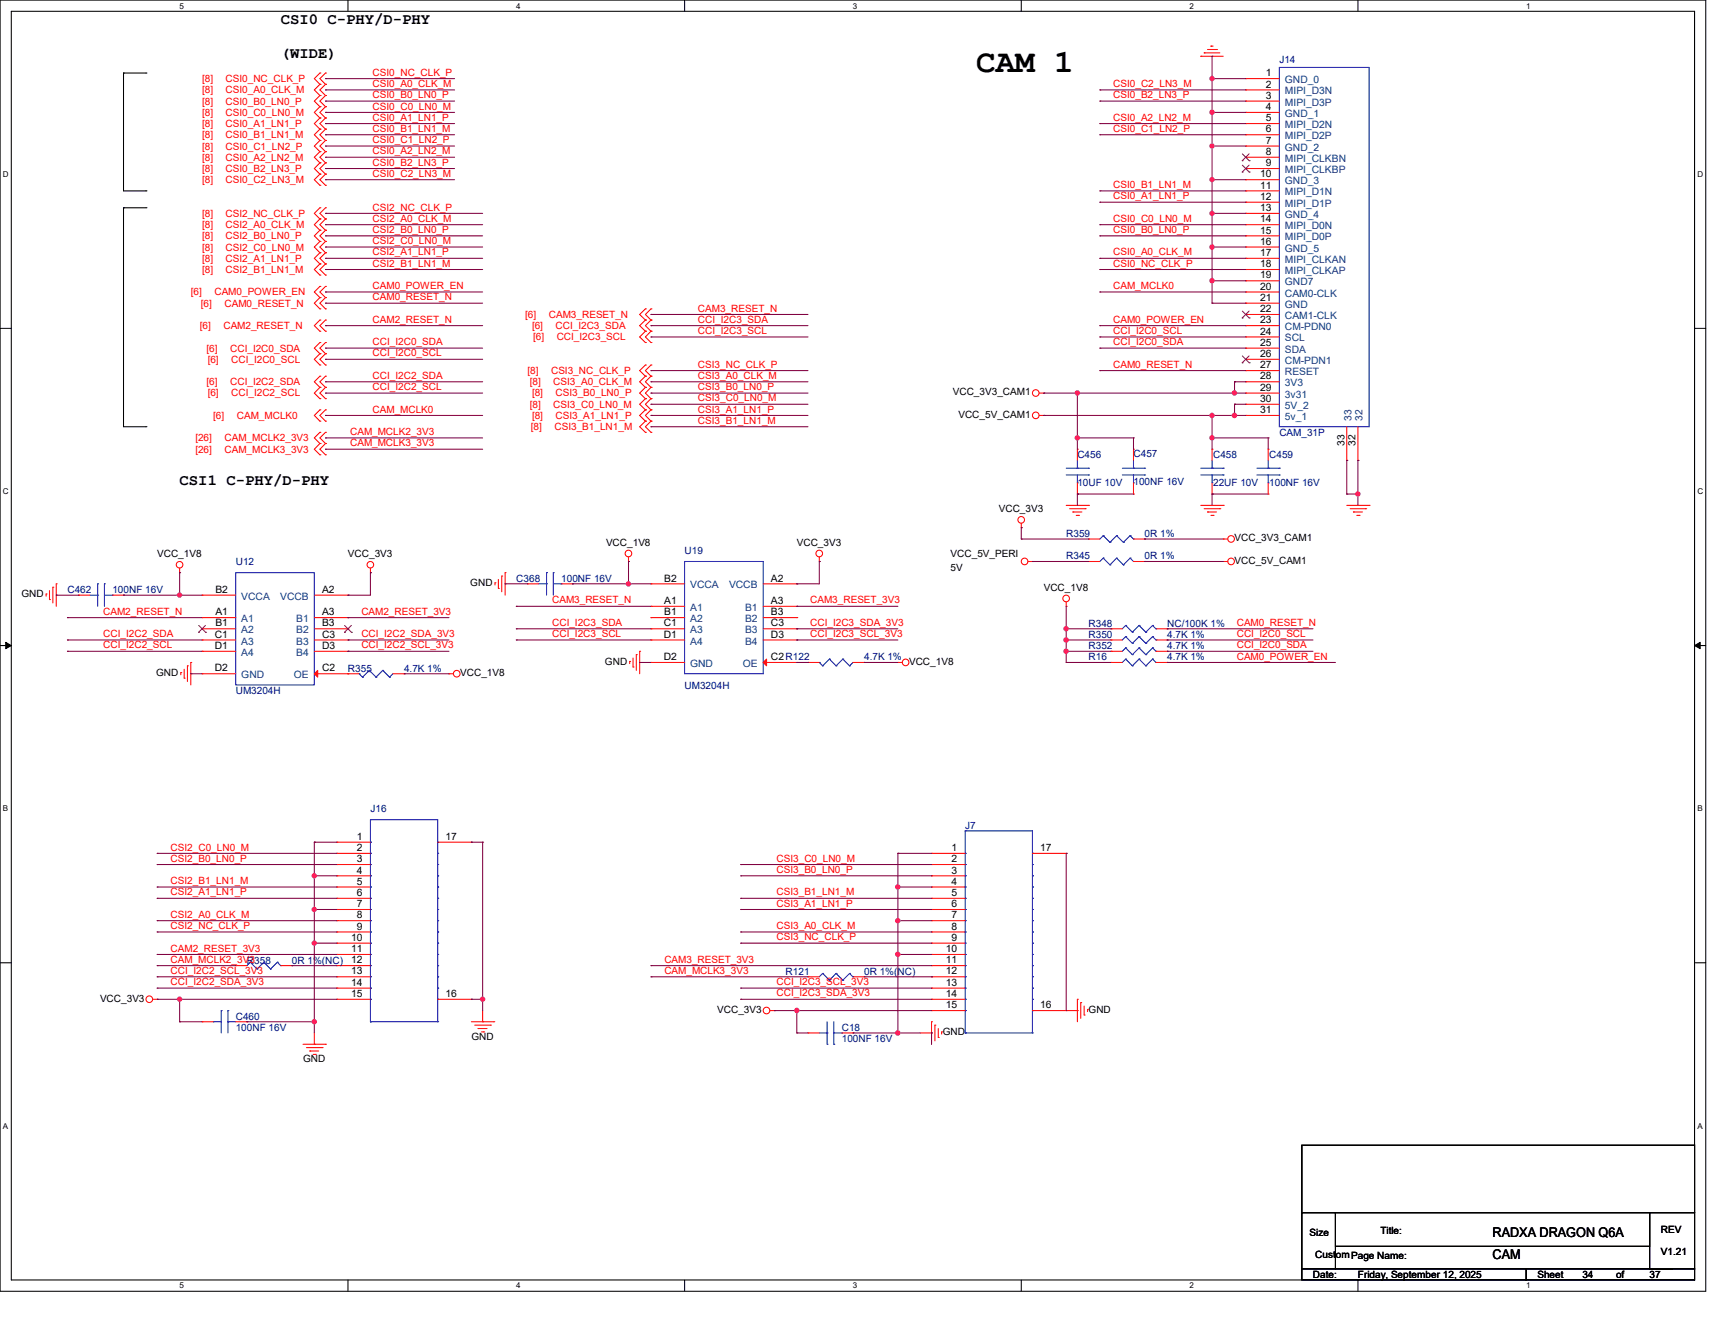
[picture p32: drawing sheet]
<svg xmlns="http://www.w3.org/2000/svg" width="558mm" height="431mm" viewBox="0 0 558 431" stroke-linecap="round" stroke-linejoin="round" font-family="sans-serif">
<defs><g id="words">
<text font-size="10.6" x="318.2" y="23.5">CAM 1</text>
<g font-size="5.1">
<text x="91.5" y="8">CSI0 C-PHY/D-PHY</text>
<text x="91.5" y="18.9">(WIDE)</text>
<text x="58.5" y="157.9">CSI1 C-PHY/D-PHY</text>
</g>
<g font-size="4.4">
<text x="486.5" y="403">RADXA DRAGON Q6A</text>
<text x="486.5" y="410.3">CAM</text>
</g>
<g font-size="3.3" fill="#000080">
<text x="417" y="20.5">J14</text>
<text x="417" y="142">CAM_31P</text>
<text x="351.2" y="149.3">C456</text>
<text x="369.4" y="148.9">C457</text>
<text x="395.4" y="149.3">C458</text>
<text x="413.7" y="149.3">C459</text>
<text x="351.2" y="158.5">10UF 10V</text>
<text x="369.4" y="158.1">100NF 16V</text>
<text x="395.4" y="158.5">22UF 10V</text>
<text x="413.7" y="158.5">100NF 16V</text>
<text x="347.5" y="174.9">R359</text>
<text x="373.1" y="174.9">0R 1%</text>
<text x="76.8" y="184">U12</text>
<text x="223.1" y="180.4">U19</text>
<text x="347.5" y="182.2">R345</text>
<text x="373.1" y="182.2">0R 1%</text>
<text x="168.3" y="189.5">C368</text>
<text x="182.9" y="189.5">100NF 16V</text>
<text x="22" y="193.2">C462</text>
<text x="36.6" y="193.2">100NF 16V</text>
<text x="354.8" y="204.2">R348</text>
<text x="354.8" y="207.8">R350</text>
<text x="380.4" y="204.2">NC/100K 1%</text>
<text x="380.4" y="207.8">4.7K 1%</text>
<text x="281.6" y="215.1">4.7K 1%</text>
<text x="354.8" y="215.1">R16</text>
<text x="354.8" y="211.5">R352</text>
<text x="380.4" y="215.1">4.7K 1%</text>
<text x="380.4" y="211.5">4.7K 1%</text>
<text x="113.4" y="218.8">R355</text>
<text x="131.7" y="218.8">4.7K 1%</text>
<text x="76.8" y="226.1">UM3204H</text>
<text x="223.1" y="224.6">UM3204H</text>
<text x="120.7" y="264.5">J16</text>
<text x="314.6" y="270">J7</text>
<text x="95.1" y="313.9">0R 1%(NC)</text>
<text x="256.1" y="317.5">R121</text>
<text x="281.6" y="317.5">0R 1%(NC)</text>
<text x="76.8" y="332.2">C460</text>
<text x="76.8" y="335.8">100NF 16V</text>
<text x="274.4" y="335.8">C18</text>
<text x="274.4" y="339.5">100NF 16V</text>
</g>
<g font-size="3.3" fill="#f00">
<text x="65.9" y="26.8">[8]</text>
<text x="73.5" y="26.8">CSI0_NC_CLK_P</text>
<text x="121.5" y="24.7">CSI0_NC_CLK_P</text>
<text x="121.5" y="28.4">CSI0_A0_CLK_M</text>
<text x="362.8" y="28.4">CSI0_C2_LN3_M</text>
<text x="65.9" y="30.4">[8]</text>
<text x="65.9" y="34.1">[8]</text>
<text x="73.5" y="30.4">CSI0_A0_CLK_M</text>
<text x="73.5" y="34.1">CSI0_B0_LN0_P</text>
<text x="121.5" y="32">CSI0_B0_LN0_P</text>
<text x="121.5" y="35.7">CSI0_C0_LN0_M</text>
<text x="362.8" y="32">CSI0_B2_LN3_P</text>
<text x="65.9" y="37.7">[8]</text>
<text x="65.9" y="41.4">[8]</text>
<text x="73.5" y="37.7">CSI0_C0_LN0_M</text>
<text x="73.5" y="41.4">CSI0_A1_LN1_P</text>
<text x="121.5" y="39.3">CSI0_A1_LN1_P</text>
<text x="362.8" y="39.3">CSI0_A2_LN2_M</text>
<text x="65.9" y="45">[8]</text>
<text x="73.5" y="45">CSI0_B1_LN1_M</text>
<text x="121.5" y="43">CSI0_B1_LN1_M</text>
<text x="121.5" y="46.7">CSI0_C1_LN2_P</text>
<text x="362.8" y="43">CSI0_C1_LN2_P</text>
<text x="65.9" y="48.7">[8]</text>
<text x="65.9" y="52.4">[8]</text>
<text x="73.5" y="48.7">CSI0_C1_LN2_P</text>
<text x="73.5" y="52.4">CSI0_A2_LN2_M</text>
<text x="121.5" y="50.3">CSI0_A2_LN2_M</text>
<text x="121.5" y="54">CSI0_B2_LN3_P</text>
<text x="65.9" y="56">[8]</text>
<text x="65.9" y="59.7">[8]</text>
<text x="73.5" y="56">CSI0_B2_LN3_P</text>
<text x="73.5" y="59.7">CSI0_C2_LN3_M</text>
<text x="121.5" y="57.6">CSI0_C2_LN3_M</text>
<text x="362.8" y="64.9">CSI0_A1_LN1_P</text>
<text x="362.8" y="61.3">CSI0_B1_LN1_M</text>
<text x="65.9" y="70.7">[8]</text>
<text x="73.5" y="70.7">CSI2_NC_CLK_P</text>
<text x="121.5" y="68.6">CSI2_NC_CLK_P</text>
<text x="65.9" y="78">[8]</text>
<text x="65.9" y="74.3">[8]</text>
<text x="73.5" y="78">CSI2_B0_LN0_P</text>
<text x="73.5" y="74.3">CSI2_A0_CLK_M</text>
<text x="121.5" y="75.9">CSI2_B0_LN0_P</text>
<text x="121.5" y="72.3">CSI2_A0_CLK_M</text>
<text x="362.8" y="75.9">CSI0_B0_LN0_P</text>
<text x="362.8" y="72.3">CSI0_C0_LN0_M</text>
<text x="65.9" y="81.6">[8]</text>
<text x="73.5" y="81.6">CSI2_C0_LN0_M</text>
<text x="121.5" y="83.2">CSI2_A1_LN1_P</text>
<text x="121.5" y="79.5">CSI2_C0_LN0_M</text>
<text x="362.8" y="83.2">CSI0_A0_CLK_M</text>
<text x="65.9" y="88.9">[8]</text>
<text x="65.9" y="85.3">[8]</text>
<text x="73.5" y="88.9">CSI2_B1_LN1_M</text>
<text x="73.5" y="85.3">CSI2_A1_LN1_P</text>
<text x="121.5" y="86.9">CSI2_B1_LN1_M</text>
<text x="362.8" y="86.9">CSI0_NC_CLK_P</text>
<text x="121.5" y="94.2">CAM0_POWER_EN</text>
<text x="362.8" y="94.2">CAM_MCLK0</text>
<text x="62.2" y="96.3">[6]</text>
<text x="65.5" y="99.9">[6]</text>
<text x="69.9" y="96.3">CAM0_POWER_EN</text>
<text x="73.2" y="99.9">CAM0_RESET_N</text>
<text x="121.5" y="97.8">CAM0_RESET_N</text>
<text x="227.5" y="101.5">CAM3_RESET_N</text>
<text x="65.2" y="107.2">[6]</text>
<text x="72.8" y="107.2">CAM2_RESET_N</text>
<text x="121.5" y="105.2">CAM2_RESET_N</text>
<text x="171.2" y="103.6">[6]</text>
<text x="173.4" y="107.2">[6]</text>
<text x="178.9" y="103.6">CAM3_RESET_N</text>
<text x="181.1" y="107.2">CCI_I2C3_SDA</text>
<text x="227.5" y="105.2">CCI_I2C3_SDA</text>
<text x="362.8" y="105.2">CAM0_POWER_EN</text>
<text x="121.5" y="112.5">CCI_I2C0_SDA</text>
<text x="173.8" y="110.9">[6]</text>
<text x="181.4" y="110.9">CCI_I2C3_SCL</text>
<text x="227.5" y="108.8">CCI_I2C3_SCL</text>
<text x="362.8" y="112.5">CCI_I2C0_SDA</text>
<text x="362.8" y="108.8">CCI_I2C0_SCL</text>
<text x="67.3" y="114.6">[6]</text>
<text x="67.7" y="118.2">[6]</text>
<text x="75" y="114.6">CCI_I2C0_SDA</text>
<text x="75.4" y="118.2">CCI_I2C0_SCL</text>
<text x="121.5" y="116.1">CCI_I2C0_SCL</text>
<text x="227.5" y="119.8">CSI3_NC_CLK_P</text>
<text x="362.8" y="119.8">CAM0_RESET_N</text>
<text x="67.3" y="125.5">[6]</text>
<text x="75" y="125.5">CCI_I2C2_SDA</text>
<text x="121.5" y="123.4">CCI_I2C2_SDA</text>
<text x="171.9" y="121.9">[8]</text>
<text x="172.7" y="125.5">[8]</text>
<text x="179.6" y="121.9">CSI3_NC_CLK_P</text>
<text x="180.3" y="125.5">CSI3_A0_CLK_M</text>
<text x="227.5" y="123.4">CSI3_A0_CLK_M</text>
<text x="67.7" y="129.2">[6]</text>
<text x="75.4" y="129.2">CCI_I2C2_SCL</text>
<text x="121.5" y="127.1">CCI_I2C2_SCL</text>
<text x="173.4" y="129.2">[8]</text>
<text x="181.1" y="129.2">CSI3_B0_LN0_P</text>
<text x="227.5" y="127.1">CSI3_B0_LN0_P</text>
<text x="227.5" y="130.8">CSI3_C0_LN0_M</text>
<text x="69.5" y="136.5">[6]</text>
<text x="77.2" y="136.5">CAM_MCLK0</text>
<text x="121.5" y="134.4">CAM_MCLK0</text>
<text x="172.7" y="132.8">[8]</text>
<text x="173.4" y="136.5">[8]</text>
<text x="180.3" y="132.8">CSI3_C0_LN0_M</text>
<text x="181.1" y="136.5">CSI3_A1_LN1_P</text>
<text x="227.5" y="134.4">CSI3_A1_LN1_P</text>
<text x="63.7" y="143.8">[26]</text>
<text x="73.2" y="143.8">CAM_MCLK2_3V3</text>
<text x="114.1" y="141.7">CAM_MCLK2_3V3</text>
<text x="173" y="140.2">[8]</text>
<text x="180.7" y="140.2">CSI3_B1_LN1_M</text>
<text x="227.5" y="138.1">CSI3_B1_LN1_M</text>
<text x="63.7" y="147.4">[26]</text>
<text x="73.2" y="147.4">CAM_MCLK3_3V3</text>
<text x="114.1" y="145.4">CAM_MCLK3_3V3</text>
<text x="180" y="196.6">CAM3_RESET_N</text>
<text x="264.1" y="196.6">CAM3_RESET_3V3</text>
<text x="33.7" y="200.3">CAM2_RESET_N</text>
<text x="117.8" y="200.3">CAM2_RESET_3V3</text>
<text x="180" y="203.9">CCI_I2C3_SDA</text>
<text x="264.1" y="203.9">CCI_I2C3_SDA_3V3</text>
<text x="403.1" y="203.9">CAM0_RESET_N</text>
<text x="33.7" y="207.6">CCI_I2C2_SDA</text>
<text x="117.8" y="207.6">CCI_I2C2_SDA_3V3</text>
<text x="180" y="207.6">CCI_I2C3_SCL</text>
<text x="264.1" y="207.6">CCI_I2C3_SCL_3V3</text>
<text x="403.1" y="207.6">CCI_I2C0_SCL</text>
<text x="33.7" y="211.2">CCI_I2C2_SCL</text>
<text x="117.8" y="211.2">CCI_I2C2_SCL_3V3</text>
<text x="403.1" y="214.9">CAM0_POWER_EN</text>
<text x="403.1" y="211.2">CCI_I2C0_SDA</text>
<text x="55.6" y="280.7">CSI2_B0_LN0_P</text>
<text x="55.6" y="277.1">CSI2_C0_LN0_M</text>
<text x="253.1" y="280.7">CSI3_C0_LN0_M</text>
<text x="253.1" y="284.4">CSI3_B0_LN0_P</text>
<text x="55.6" y="288">CSI2_B1_LN1_M</text>
<text x="55.6" y="291.7">CSI2_A1_LN1_P</text>
<text x="253.1" y="291.7">CSI3_B1_LN1_M</text>
<text x="55.6" y="299">CSI2_A0_CLK_M</text>
<text x="253.1" y="295.4">CSI3_A1_LN1_P</text>
<text x="55.6" y="302.7">CSI2_NC_CLK_P</text>
<text x="253.1" y="302.7">CSI3_A0_CLK_M</text>
<text x="55.6" y="310">CAM2_RESET_3V3</text>
<text x="253.1" y="306.3">CSI3_NC_CLK_P</text>
<text x="55.6" y="313.6">CAM_MCLK2_3VR358</text>
<text x="55.6" y="317.3">CCI_I2C2_SCL_3V3</text>
<text x="81.3" y="313.6">3</text>
<text x="216.5" y="313.6">CAM3_RESET_3V3</text>
<text x="216.5" y="317.3">CAM_MCLK3_3V3</text>
<text x="55.6" y="321">CCI_I2C2_SDA_3V3</text>
<text x="253.1" y="321">CCI_I2C3_SCL_3V3</text>
<text x="253.1" y="324.6">CCI_I2C3_SDA_3V3</text>
</g>
<g font-size="3.3">
<text x="412.6" y="24.8">1</text>
<text x="412.6" y="28.5">2</text>
<text x="412.6" y="32.2">3</text>
<text x="412.6" y="35.9">4</text>
<text x="412.6" y="39.5">5</text>
<text x="412.6" y="46.8">7</text>
<text x="412.6" y="43.1">6</text>
<text x="412.6" y="50.5">8</text>
<text x="410.7" y="57.8">10</text>
<text x="412.6" y="54.1">9</text>
<text x="410.7" y="61.4">11</text>
<text x="410.7" y="65.1">12</text>
<text x="410.7" y="68.7">13</text>
<text x="410.7" y="72.4">14</text>
<text x="410.7" y="76.1">15</text>
<text x="410.7" y="79.7">16</text>
<text x="410.7" y="83.4">17</text>
<text x="410.7" y="87">18</text>
<text x="410.7" y="90.7">19</text>
<text x="410.7" y="94.4">20</text>
<text x="410.7" y="98">21</text>
<text x="410.7" y="101.7">22</text>
<text x="410.7" y="105.3">23</text>
<text x="410.7" y="109">24</text>
<text x="410.7" y="112.6">25</text>
<text x="410.7" y="116.3">26</text>
<text x="410.7" y="120">27</text>
<text x="410.7" y="123.6">28</text>
<text x="310.6" y="128.8">VCC_3V3_CAM1</text>
<text x="410.7" y="127.3">29</text>
<text x="410.7" y="130.9">30</text>
<text x="312.4" y="136.1">VCC_5V_CAM1</text>
<text x="410.7" y="134.6">31</text>
<text x="438.2" y="145.3" transform="rotate(-90 438.2 145.3)">33</text>
<text x="441.8" y="145.3" transform="rotate(-90 441.8 145.3)">32</text>
<text x="325.5" y="166.8">VCC_3V3</text>
<text x="197.5" y="177.8">VCC_1V8</text>
<text x="259.7" y="177.8">VCC_3V3</text>
<text x="402.4" y="176.4">VCC_3V3_CAM1</text>
<text x="51.2" y="181.5">VCC_1V8</text>
<text x="113.4" y="181.5">VCC_3V3</text>
<text x="309.8" y="181.5">VCC_5V_PERI</text>
<text x="309.8" y="185.9">5V</text>
<text x="402.4" y="183.7">VCC_5V_CAM1</text>
<text x="153.3" y="191">GND</text>
<text x="216.5" y="189.4">B2</text>
<text x="251.3" y="189.4">A2</text>
<text x="7" y="194.6">GND</text>
<text x="70.2" y="193.1">B2</text>
<text x="105" y="193.1">A2</text>
<text x="216.5" y="196.8">A1</text>
<text x="251.3" y="196.8">A3</text>
<text x="340.2" y="192.4">VCC_1V8</text>
<text x="70.2" y="200.4">A1</text>
<text x="105" y="200.4">A3</text>
<text x="216.5" y="200.4">B1</text>
<text x="251.3" y="200.4">B3</text>
<text x="70" y="207.7">C1</text>
<text x="70.2" y="204.1">B1</text>
<text x="105" y="204.1">B3</text>
<text x="105" y="207.7">C3</text>
<text x="216.3" y="204.1">C1</text>
<text x="216.3" y="207.7">D1</text>
<text x="251.3" y="204.1">C3</text>
<text x="251.3" y="207.7">D3</text>
<text x="70" y="211.4">D1</text>
<text x="105" y="211.4">D3</text>
<text x="216.3" y="215.1">D2</text>
<text x="251.3" y="215.1">C2R122</text>
<text x="50.9" y="220.3">GND</text>
<text x="70" y="218.7">D2</text>
<text x="105" y="218.7">C2</text>
<text x="150" y="220.3">VCC_1V8</text>
<text x="197.2" y="216.6">GND</text>
<text x="296.3" y="216.6">VCC_1V8</text>
<text x="116.3" y="273.6">1</text>
<text x="145.2" y="273.6">17</text>
<text x="116.3" y="277.2">2</text>
<text x="116.3" y="280.9">3</text>
<text x="310.2" y="277.2">1</text>
<text x="310.2" y="280.9">2</text>
<text x="339" y="277.2">17</text>
<text x="116.3" y="284.6">4</text>
<text x="310.2" y="284.6">3</text>
<text x="116.3" y="288.2">5</text>
<text x="116.3" y="291.9">6</text>
<text x="310.2" y="288.2">4</text>
<text x="310.2" y="291.9">5</text>
<text x="116.3" y="295.5">7</text>
<text x="116.3" y="299.2">8</text>
<text x="310.2" y="295.5">6</text>
<text x="310.2" y="299.2">7</text>
<text x="116.3" y="302.9">9</text>
<text x="310.2" y="302.9">8</text>
<text x="114.5" y="306.5">10</text>
<text x="114.5" y="310.2">11</text>
<text x="308.3" y="310.2">10</text>
<text x="310.2" y="306.5">9</text>
<text x="114.5" y="313.8">12</text>
<text x="114.5" y="317.5">13</text>
<text x="308.3" y="313.8">11</text>
<text x="308.3" y="317.5">12</text>
<text x="114.5" y="321.1">14</text>
<text x="308.3" y="321.1">13</text>
<text x="32.6" y="326.3">VCC_3V3</text>
<text x="114.5" y="324.8">15</text>
<text x="145.2" y="324.8">16</text>
<text x="233.8" y="330">VCC_3V3</text>
<text x="308.3" y="324.8">14</text>
<text x="308.3" y="328.5">15</text>
<text x="339" y="328.5">16</text>
<text x="354.8" y="330">GND</text>
<text x="153.6" y="338.8">GND</text>
<text x="307.3" y="337.3">GND</text>
<text x="98.8" y="346.1">GND</text>
<text x="541.4" y="401.7">REV</text>
<text x="426.8" y="402.8">Size</text>
<text x="449.9" y="402">Title:</text>
<text x="428.7" y="409.7">Cust</text>
<text x="435.4" y="409.7">omPage Name:</text>
<text x="541.4" y="409">V1.21</text>
<text x="427.9" y="416.3">Date:</text>
<text x="442.6" y="416.3">Friday, September 12, 2025</text>
<text x="501.1" y="416.3">Sheet</text>
<text x="515.7" y="416.3">34</text>
<text x="526.7" y="416.3">of</text>
<text x="537.7" y="416.3">37</text>
</g>
<g font-size="3.3" fill="#004080">
<text x="418.8" y="27.1">GND_0</text>
<text x="418.8" y="30.8">MIPI_D3N</text>
<text x="418.8" y="34.4">MIPI_D3P</text>
<text x="418.8" y="41.7">MIPI_D2N</text>
<text x="418.8" y="38.1">GND_1</text>
<text x="418.8" y="45.4">MIPI_D2P</text>
<text x="418.8" y="49.1">GND_2</text>
<text x="418.8" y="52.7">MIPI_CLKBN</text>
<text x="418.8" y="56.4">MIPI_CLKBP</text>
<text x="418.8" y="60">GND_3</text>
<text x="418.8" y="63.7">MIPI_D1N</text>
<text x="418.8" y="67.4">MIPI_D1P</text>
<text x="418.8" y="71">GND_4</text>
<text x="418.8" y="74.7">MIPI_D0N</text>
<text x="418.8" y="78.3">MIPI_D0P</text>
<text x="418.8" y="82">GND_5</text>
<text x="418.8" y="85.6">MIPI_CLKAN</text>
<text x="418.8" y="89.3">MIPI_CLKAP</text>
<text x="418.8" y="93">GND7</text>
<text x="418.8" y="96.6">CAM0-CLK</text>
<text x="418.8" y="100.2">GND</text>
<text x="418.8" y="103.9">CAM1-CLK</text>
<text x="418.8" y="107.6">CM-PDN0</text>
<text x="418.8" y="111.3">SCL</text>
<text x="418.8" y="114.9">SDA</text>
<text x="418.8" y="118.5">CM-PDN1</text>
<text x="418.8" y="122.2">RESET</text>
<text x="418.8" y="125.9">3V3</text>
<text x="418.8" y="129.5">3v31</text>
<text x="418.8" y="133.2">5V_2</text>
<text x="418.8" y="136.8">5v_1</text>
<text x="440.5" y="137.2" transform="rotate(-90 440.5 137.2)">33</text>
<text x="444.1" y="137.2" transform="rotate(-90 444.1 137.2)">32</text>
<text x="225" y="191.7">VCCA</text>
<text x="237.6" y="191.7">VCCB</text>
<text x="78.7" y="195.4">VCCA</text>
<text x="91.3" y="195.4">VCCB</text>
<text x="78.7" y="202.7">A1</text>
<text x="96.5" y="202.7">B1</text>
<text x="225" y="202.7">A2</text>
<text x="225" y="199">A1</text>
<text x="242.8" y="202.7">B2</text>
<text x="242.8" y="199">B1</text>
<text x="78.7" y="206.3">A2</text>
<text x="78.7" y="210">A3</text>
<text x="96.5" y="206.3">B2</text>
<text x="96.5" y="210">B3</text>
<text x="225" y="206.3">A3</text>
<text x="225" y="210">A4</text>
<text x="242.8" y="206.3">B3</text>
<text x="242.8" y="210">B4</text>
<text x="78.7" y="213.7">A4</text>
<text x="96.5" y="213.7">B4</text>
<text x="78.7" y="221">GND</text>
<text x="95.8" y="221">OE</text>
<text x="225" y="217.3">GND</text>
<text x="242.1" y="217.3">OE</text>
</g>
<g font-size="2.6">
<text x="58.5" y="2.8">5</text>
<text x="168.3" y="2.8">4</text>
<text x="278" y="2.8">3</text>
<text x="387.7" y="2.8">2</text>
<text x="497.5" y="2.8">1</text>
<text x="1" y="57.7">D</text>
<text x="553.3" y="57.7">D</text>
<text x="1" y="161">C</text>
<text x="553.3" y="161">C</text>
<text x="1" y="264.3">B</text>
<text x="553.3" y="264.3">B</text>
<text x="1" y="367.7">A</text>
<text x="553.3" y="367.7">A</text>
<text x="58.5" y="419.7">5</text>
<text x="168.3" y="419.7">4</text>
<text x="278" y="419.7">3</text>
<text x="387.7" y="419.7">2</text>
<text x="497.5" y="419.7">1</text>
</g>
</g></defs>
<g fill="none" stroke="#000" stroke-width=".34">
<path d="M0 0h556v420.7h-556zM3.7 3.7h548.6v413.3h-548.6zM113.4 0v3.7M223.1 0v3.7M332.9 0v3.7M442.6 0v3.7M47.6 23.8h-7.3v38.4h7.3M47.6 67.7h-7.3v71.3h7.3M0 107h3.7M552.3 107h3.7M0 210.3h3.7M552.3 210.3h3.7"/>
<path d="M0 313.6h3.7M552.3 313.6h3.7M113.4 417v3.6M223.1 417v3.6M332.9 417v3.6M442.6 417v3.6"/>
</g>
<path d="M1.9 209.3l1.8 1-1.8 1zM552.3 210.3l1.8-1v2z" fill="#000"/>
<path d="M1.9 209.3l1.8 1-1.8 1zM552.3 210.3l1.8-1v2z" fill="none" stroke="#000" stroke-width=".33"/>
<g fill="#000">
<circle cx="40.3" cy="23.8" r=".17"/>
<circle cx="47.6" cy="23.8" r=".17"/>
<circle cx="40.3" cy="67.7" r=".17"/>
<circle cx="47.6" cy="62.2" r=".17"/>
<circle cx="47.6" cy="67.7" r=".17"/>
<circle cx="47.6" cy="139" r=".17"/>
</g>
<path d="M391.4 18.3h7.3" fill="none" stroke="#f00" stroke-width=".34"/>
<circle cx="391.4" cy="18.3" r=".17" fill="#f00"/>
<path d="M392.5 17.2h5.1" fill="none" stroke="#f00" stroke-width=".34"/>
<circle cx="392.5" cy="17.2" r=".17" fill="#f00"/>
<path d="M393.6 16.1h2.9" fill="none" stroke="#f00" stroke-width=".34"/>
<circle cx="396.5" cy="16.1" r=".17" fill="#f00"/>
<path d="M394.7 15h.7" fill="none" stroke="#f00" stroke-width=".34"/>
<circle cx="394.7" cy="15" r=".17" fill="#f00"/>
<path d="M347.5 164.6h7.3" fill="none" stroke="#f00" stroke-width=".34"/>
<circle cx="354.8" cy="164.6" r=".17" fill="#f00"/>
<path d="M348.6 165.7h5.1" fill="none" stroke="#f00" stroke-width=".34"/>
<circle cx="353.7" cy="165.7" r=".17" fill="#f00"/>
<path d="M349.7 166.8h2.9" fill="none" stroke="#f00" stroke-width=".34"/>
<circle cx="349.7" cy="166.8" r=".17" fill="#f00"/>
<path d="M350.8 167.9h.7" fill="none" stroke="#f00" stroke-width=".34"/>
<circle cx="351.5" cy="167.9" r=".17" fill="#f00"/>
<path d="M439 164.6h7.2" fill="none" stroke="#f00" stroke-width=".34"/>
<circle cx="446.2" cy="164.6" r=".17" fill="#f00"/>
<path d="M440.1 165.7h5" fill="none" stroke="#f00" stroke-width=".34"/>
<circle cx="445.1" cy="165.7" r=".17" fill="#f00"/>
<path d="M441.1 166.8h3" fill="none" stroke="#f00" stroke-width=".34"/>
<circle cx="441.1" cy="166.8" r=".17" fill="#f00"/>
<path d="M442.2 167.9h.8" fill="none" stroke="#f00" stroke-width=".34"/>
<circle cx="443" cy="167.9" r=".17" fill="#f00"/>
<path d="M391.4 164.6h7.3" fill="none" stroke="#f00" stroke-width=".34"/>
<circle cx="398.7" cy="164.6" r=".17" fill="#f00"/>
<path d="M392.5 165.7h5.1" fill="none" stroke="#f00" stroke-width=".34"/>
<circle cx="397.6" cy="165.7" r=".17" fill="#f00"/>
<path d="M393.6 166.8h2.9" fill="none" stroke="#f00" stroke-width=".34"/>
<circle cx="393.6" cy="166.8" r=".17" fill="#f00"/>
<path d="M394.7 167.9h.7" fill="none" stroke="#f00" stroke-width=".34"/>
<circle cx="395.4" cy="167.9" r=".17" fill="#f00"/>
<path d="M102.4 336.5v3.7" fill="none" stroke="#f00" stroke-width=".34"/>
<circle cx="102.4" cy="340.2" r=".17" fill="#f00"/>
<path d="M98.8 340.2h7.3" fill="none" stroke="#f00" stroke-width=".34"/>
<circle cx="106.1" cy="340.2" r=".17" fill="#f00"/>
<path d="M101 342.4h2.9" fill="none" stroke="#f00" stroke-width=".34"/>
<circle cx="101" cy="342.4" r=".17" fill="#f00"/>
<path d="M102.1 343.5h.7" fill="none" stroke="#f00" stroke-width=".34"/>
<circle cx="102.8" cy="343.5" r=".17" fill="#f00"/>
<path d="M99.9 341.3h5.1" fill="none" stroke="#f00" stroke-width=".34"/>
<circle cx="105" cy="341.3" r=".17" fill="#f00"/>
<path d="M49.8 325.5h1.4" fill="none" stroke="#f00" stroke-width=".34"/>
<circle cx="51.2" cy="325.5" r=".17" fill="#f00"/>
<g fill="none" stroke="#f00" stroke-width=".34">
<path d="M157.3 329.2v3.7"/>
<circle cx="48.7" cy="325.5" r="1.08"/>
</g>
<circle cx="157.3" cy="332.9" r=".17" fill="#f00"/>
<path d="M153.6 332.9h7.4" fill="none" stroke="#f00" stroke-width=".34"/>
<circle cx="161" cy="332.9" r=".17" fill="#f00"/>
<path d="M155.8 335.1h2.9" fill="none" stroke="#f00" stroke-width=".34"/>
<circle cx="155.8" cy="335.1" r=".17" fill="#f00"/>
<path d="M156.9 336.2h.7" fill="none" stroke="#f00" stroke-width=".34"/>
<circle cx="157.6" cy="336.2" r=".17" fill="#f00"/>
<path d="M154.7 334h5.2" fill="none" stroke="#f00" stroke-width=".34"/>
<circle cx="159.9" cy="334" r=".17" fill="#f00"/>
<path d="M18.3 190.2v7.3" fill="none" stroke="#f00" stroke-width=".34"/>
<circle cx="18.3" cy="190.2" r=".17" fill="#f00"/>
<path d="M17.2 191.3v5.1" fill="none" stroke="#f00" stroke-width=".34"/>
<circle cx="17.2" cy="191.3" r=".17" fill="#f00"/>
<path d="M16.1 192.4v2.9" fill="none" stroke="#f00" stroke-width=".34"/>
<circle cx="16.1" cy="195.3" r=".17" fill="#f00"/>
<path d="M15 193.5v.7" fill="none" stroke="#f00" stroke-width=".34"/>
<circle cx="15" cy="193.5" r=".17" fill="#f00"/>
<path d="M62.2 215.8v7.3" fill="none" stroke="#f00" stroke-width=".34"/>
<circle cx="62.2" cy="215.8" r=".17" fill="#f00"/>
<path d="M61.1 216.9v5.1" fill="none" stroke="#f00" stroke-width=".34"/>
<circle cx="61.1" cy="216.9" r=".17" fill="#f00"/>
<path d="M60 218v2.9" fill="none" stroke="#f00" stroke-width=".34"/>
<circle cx="60" cy="220.9" r=".17" fill="#f00"/>
<path d="M58.9 219.1v.7" fill="none" stroke="#f00" stroke-width=".34"/>
<circle cx="58.9" cy="219.1" r=".17" fill="#f00"/>
<path d="M58.5 185.1v1.5" fill="none" stroke="#f00" stroke-width=".34"/>
<circle cx="58.5" cy="186.6" r=".17" fill="#f00"/>
<g fill="none" stroke="#f00" stroke-width=".34">
<path d="M146.3 219.5h1.5"/>
<circle cx="58.5" cy="184" r="1.07"/>
</g>
<circle cx="146.3" cy="219.5" r=".17" fill="#f00"/>
<g fill="none" stroke="#f00" stroke-width=".34">
<path d="M120.7 185.1v1.5"/>
<circle cx="148.9" cy="219.5" r="1.08"/>
</g>
<circle cx="120.7" cy="186.6" r=".17" fill="#f00"/>
<g fill="none" stroke="#f00" stroke-width=".34">
<path d="M332.9 170.5v1.4"/>
<circle cx="120.7" cy="184" r="1.07"/>
</g>
<circle cx="332.9" cy="171.9" r=".17" fill="#f00"/>
<g fill="none" stroke="#f00" stroke-width=".34">
<path d="M347.5 196.1v1.4"/>
<circle cx="332.8" cy="169.4" r="1.08"/>
</g>
<circle cx="347.5" cy="197.5" r=".17" fill="#f00"/>
<g fill="none" stroke="#f00" stroke-width=".34">
<path d="M335.1 182.9h1.4"/>
<circle cx="347.5" cy="195" r="1.08"/>
</g>
<circle cx="336.5" cy="182.9" r=".17" fill="#f00"/>
<g fill="none" stroke="#f00" stroke-width=".34">
<path d="M398.7 175.6h1.5"/>
<circle cx="333.9" cy="182.9" r="1.08"/>
</g>
<circle cx="398.7" cy="175.6" r=".17" fill="#f00"/>
<g fill="none" stroke="#f00" stroke-width=".34">
<path d="M398.7 182.9h1.5"/>
<circle cx="401.3" cy="175.6" r="1.08"/>
</g>
<circle cx="398.7" cy="182.9" r=".17" fill="#f00"/>
<g fill="none" stroke="#f00" stroke-width=".34">
<path d="M338.7 128.1h1.5"/>
<circle cx="401.3" cy="182.9" r="1.08"/>
</g>
<circle cx="340.2" cy="128.1" r=".17" fill="#f00"/>
<g fill="none" stroke="#f00" stroke-width=".34">
<path d="M338.7 135.3h1.5"/>
<circle cx="337.6" cy="128" r="1.08"/>
</g>
<circle cx="340.2" cy="135.3" r=".17" fill="#f00"/>
<g fill="none" stroke="#f00" stroke-width=".34">
<path d="M299.9 336.5h3.7"/>
<circle cx="337.6" cy="135.3" r="1.08"/>
</g>
<circle cx="303.6" cy="336.5" r=".17" fill="#f00"/>
<path d="M303.6 332.9v7.3" fill="none" stroke="#f00" stroke-width=".34"/>
<circle cx="303.6" cy="332.9" r=".17" fill="#f00"/>
<path d="M305.8 335.1v2.9" fill="none" stroke="#f00" stroke-width=".34"/>
<circle cx="305.8" cy="338" r=".17" fill="#f00"/>
<path d="M306.9 336.2v.7" fill="none" stroke="#f00" stroke-width=".34"/>
<circle cx="306.9" cy="336.2" r=".17" fill="#f00"/>
<path d="M304.7 334v5.1" fill="none" stroke="#f00" stroke-width=".34"/>
<circle cx="304.7" cy="334" r=".17" fill="#f00"/>
<path d="M347.5 329.2h3.7" fill="none" stroke="#f00" stroke-width=".34"/>
<circle cx="351.2" cy="329.2" r=".17" fill="#f00"/>
<path d="M351.2 325.5v7.4" fill="none" stroke="#f00" stroke-width=".34"/>
<circle cx="351.2" cy="325.5" r=".17" fill="#f00"/>
<path d="M353.4 327.7v3" fill="none" stroke="#f00" stroke-width=".34"/>
<circle cx="353.4" cy="330.7" r=".17" fill="#f00"/>
<path d="M354.5 328.8v.8" fill="none" stroke="#f00" stroke-width=".34"/>
<circle cx="354.5" cy="328.8" r=".17" fill="#f00"/>
<path d="M352.3 326.6v5.2" fill="none" stroke="#f00" stroke-width=".34"/>
<circle cx="352.3" cy="326.6" r=".17" fill="#f00"/>
<path d="M251 329.2h1.4" fill="none" stroke="#f00" stroke-width=".34"/>
<circle cx="252.4" cy="329.2" r=".17" fill="#f00"/>
<g fill="none" stroke="#f00" stroke-width=".34">
<path d="M164.6 186.6v7.3"/>
<circle cx="249.8" cy="329.2" r="1.08"/>
</g>
<circle cx="164.6" cy="186.6" r=".17" fill="#f00"/>
<path d="M163.5 187.7v5.1" fill="none" stroke="#f00" stroke-width=".34"/>
<circle cx="163.5" cy="187.7" r=".17" fill="#f00"/>
<path d="M162.4 188.8v2.9" fill="none" stroke="#f00" stroke-width=".34"/>
<circle cx="162.4" cy="191.7" r=".17" fill="#f00"/>
<path d="M161.3 189.9v.7" fill="none" stroke="#f00" stroke-width=".34"/>
<circle cx="161.3" cy="189.9" r=".17" fill="#f00"/>
<path d="M208.5 212.2v7.3" fill="none" stroke="#f00" stroke-width=".34"/>
<circle cx="208.5" cy="212.2" r=".17" fill="#f00"/>
<path d="M207.4 213.3v5.1" fill="none" stroke="#f00" stroke-width=".34"/>
<circle cx="207.4" cy="213.3" r=".17" fill="#f00"/>
<path d="M206.3 214.4v2.9" fill="none" stroke="#f00" stroke-width=".34"/>
<circle cx="206.3" cy="217.3" r=".17" fill="#f00"/>
<path d="M205.2 215.5v.7" fill="none" stroke="#f00" stroke-width=".34"/>
<circle cx="205.2" cy="215.5" r=".17" fill="#f00"/>
<path d="M204.9 181.4v1.5" fill="none" stroke="#f00" stroke-width=".34"/>
<circle cx="204.9" cy="182.9" r=".17" fill="#f00"/>
<g fill="none" stroke="#f00" stroke-width=".34">
<path d="M292.7 215.8h1.4"/>
<circle cx="204.8" cy="180.3" r="1.08"/>
</g>
<circle cx="292.7" cy="215.8" r=".17" fill="#f00"/>
<g fill="none" stroke="#f00" stroke-width=".34">
<path d="M267 181.4v1.5"/>
<circle cx="295.2" cy="215.8" r="1.08"/>
</g>
<circle cx="267" cy="182.9" r=".17" fill="#f00"/>
<g fill="none" stroke="#f00" stroke-width=".34">
<path d="M104.3 23.8l-1.9 1.8"/>
<circle cx="267" cy="180.3" r="1.08"/>
</g>
<circle cx="104.3" cy="23.8" r=".17" fill="#f00"/>
<path d="M102.4 25.6l1.9 1.9" fill="none" stroke="#f00" stroke-width=".34"/>
<circle cx="104.3" cy="27.5" r=".17" fill="#f00"/>
<path d="M106.1 23.8l-1.8 1.8" fill="none" stroke="#f00" stroke-width=".34"/>
<circle cx="106.1" cy="23.8" r=".17" fill="#f00"/>
<path d="M104.3 25.6l1.8 1.9" fill="none" stroke="#f00" stroke-width=".34"/>
<circle cx="106.1" cy="27.5" r=".17" fill="#f00"/>
<path d="M104.3 27.5l-1.9 1.8" fill="none" stroke="#f00" stroke-width=".34"/>
<circle cx="104.3" cy="27.5" r=".17" fill="#f00"/>
<path d="M102.4 29.3l1.9 1.8" fill="none" stroke="#f00" stroke-width=".34"/>
<circle cx="104.3" cy="31.1" r=".17" fill="#f00"/>
<path d="M106.1 27.5l-1.8 1.8" fill="none" stroke="#f00" stroke-width=".34"/>
<circle cx="106.1" cy="27.5" r=".17" fill="#f00"/>
<path d="M104.3 29.3l1.8 1.8" fill="none" stroke="#f00" stroke-width=".34"/>
<circle cx="106.1" cy="31.1" r=".17" fill="#f00"/>
<path d="M104.3 31.1l-1.9 1.8" fill="none" stroke="#f00" stroke-width=".34"/>
<circle cx="104.3" cy="31.1" r=".17" fill="#f00"/>
<path d="M102.4 32.9l1.9 1.9" fill="none" stroke="#f00" stroke-width=".34"/>
<circle cx="104.3" cy="34.8" r=".17" fill="#f00"/>
<path d="M106.1 31.1l-1.8 1.8" fill="none" stroke="#f00" stroke-width=".34"/>
<circle cx="106.1" cy="31.1" r=".17" fill="#f00"/>
<path d="M104.3 32.9l1.8 1.9" fill="none" stroke="#f00" stroke-width=".34"/>
<circle cx="106.1" cy="34.8" r=".17" fill="#f00"/>
<path d="M104.3 34.8l-1.9 1.8" fill="none" stroke="#f00" stroke-width=".34"/>
<circle cx="104.3" cy="34.8" r=".17" fill="#f00"/>
<path d="M102.4 36.6l1.9 1.8" fill="none" stroke="#f00" stroke-width=".34"/>
<circle cx="104.3" cy="38.4" r=".17" fill="#f00"/>
<path d="M106.1 34.8l-1.8 1.8" fill="none" stroke="#f00" stroke-width=".34"/>
<circle cx="106.1" cy="34.8" r=".17" fill="#f00"/>
<path d="M104.3 36.6l1.8 1.8" fill="none" stroke="#f00" stroke-width=".34"/>
<circle cx="106.1" cy="38.4" r=".17" fill="#f00"/>
<path d="M104.3 38.4l-1.9 1.9" fill="none" stroke="#f00" stroke-width=".34"/>
<circle cx="104.3" cy="38.4" r=".17" fill="#f00"/>
<path d="M102.4 40.3l1.9 1.8" fill="none" stroke="#f00" stroke-width=".34"/>
<circle cx="104.3" cy="42.1" r=".17" fill="#f00"/>
<path d="M106.1 38.4l-1.8 1.9" fill="none" stroke="#f00" stroke-width=".34"/>
<circle cx="106.1" cy="38.4" r=".17" fill="#f00"/>
<path d="M104.3 40.3l1.8 1.8" fill="none" stroke="#f00" stroke-width=".34"/>
<circle cx="106.1" cy="42.1" r=".17" fill="#f00"/>
<path d="M104.3 42.1l-1.9 1.8" fill="none" stroke="#f00" stroke-width=".34"/>
<circle cx="104.3" cy="42.1" r=".17" fill="#f00"/>
<path d="M102.4 43.9l1.9 1.9" fill="none" stroke="#f00" stroke-width=".34"/>
<circle cx="104.3" cy="45.8" r=".17" fill="#f00"/>
<path d="M106.1 42.1l-1.8 1.8" fill="none" stroke="#f00" stroke-width=".34"/>
<circle cx="106.1" cy="42.1" r=".17" fill="#f00"/>
<path d="M104.3 43.9l1.8 1.9" fill="none" stroke="#f00" stroke-width=".34"/>
<circle cx="106.1" cy="45.8" r=".17" fill="#f00"/>
<path d="M104.3 45.8l-1.9 1.8" fill="none" stroke="#f00" stroke-width=".34"/>
<circle cx="104.3" cy="45.8" r=".17" fill="#f00"/>
<path d="M102.4 47.6l1.9 1.8" fill="none" stroke="#f00" stroke-width=".34"/>
<circle cx="104.3" cy="49.4" r=".17" fill="#f00"/>
<path d="M106.1 45.8l-1.8 1.8" fill="none" stroke="#f00" stroke-width=".34"/>
<circle cx="106.1" cy="45.8" r=".17" fill="#f00"/>
<path d="M104.3 47.6l1.8 1.8" fill="none" stroke="#f00" stroke-width=".34"/>
<circle cx="106.1" cy="49.4" r=".17" fill="#f00"/>
<path d="M104.3 49.4l-1.9 1.8" fill="none" stroke="#f00" stroke-width=".34"/>
<circle cx="104.3" cy="49.4" r=".17" fill="#f00"/>
<path d="M102.4 51.2l1.9 1.8" fill="none" stroke="#f00" stroke-width=".34"/>
<circle cx="104.3" cy="53" r=".17" fill="#f00"/>
<path d="M106.1 49.4l-1.8 1.8" fill="none" stroke="#f00" stroke-width=".34"/>
<circle cx="106.1" cy="49.4" r=".17" fill="#f00"/>
<path d="M104.3 51.2l1.8 1.8" fill="none" stroke="#f00" stroke-width=".34"/>
<circle cx="106.1" cy="53" r=".17" fill="#f00"/>
<path d="M104.3 53l-1.9 1.9" fill="none" stroke="#f00" stroke-width=".34"/>
<circle cx="104.3" cy="53" r=".17" fill="#f00"/>
<path d="M102.4 54.9l1.9 1.8" fill="none" stroke="#f00" stroke-width=".34"/>
<circle cx="104.3" cy="56.7" r=".17" fill="#f00"/>
<path d="M106.1 53l-1.8 1.9" fill="none" stroke="#f00" stroke-width=".34"/>
<circle cx="106.1" cy="53" r=".17" fill="#f00"/>
<path d="M104.3 54.9l1.8 1.8" fill="none" stroke="#f00" stroke-width=".34"/>
<circle cx="106.1" cy="56.7" r=".17" fill="#f00"/>
<path d="M104.3 56.7l-1.9 1.8" fill="none" stroke="#f00" stroke-width=".34"/>
<circle cx="104.3" cy="56.7" r=".17" fill="#f00"/>
<path d="M102.4 58.5l1.9 1.9" fill="none" stroke="#f00" stroke-width=".34"/>
<circle cx="104.3" cy="60.4" r=".17" fill="#f00"/>
<path d="M106.1 56.7l-1.8 1.8" fill="none" stroke="#f00" stroke-width=".34"/>
<circle cx="106.1" cy="56.7" r=".17" fill="#f00"/>
<path d="M104.3 58.5l1.8 1.9" fill="none" stroke="#f00" stroke-width=".34"/>
<circle cx="106.1" cy="60.4" r=".17" fill="#f00"/>
<path d="M104.3 75l-1.9 1.8" fill="none" stroke="#f00" stroke-width=".34"/>
<circle cx="104.3" cy="75" r=".17" fill="#f00"/>
<path d="M102.4 76.8l1.9 1.9" fill="none" stroke="#f00" stroke-width=".34"/>
<circle cx="104.3" cy="78.7" r=".17" fill="#f00"/>
<path d="M106.1 75l-1.8 1.8" fill="none" stroke="#f00" stroke-width=".34"/>
<circle cx="106.1" cy="75" r=".17" fill="#f00"/>
<path d="M104.3 76.8l1.8 1.9" fill="none" stroke="#f00" stroke-width=".34"/>
<circle cx="106.1" cy="78.7" r=".17" fill="#f00"/>
<path d="M104.3 71.3l-1.9 1.9" fill="none" stroke="#f00" stroke-width=".34"/>
<circle cx="104.3" cy="71.3" r=".17" fill="#f00"/>
<path d="M102.4 73.2l1.9 1.8" fill="none" stroke="#f00" stroke-width=".34"/>
<circle cx="104.3" cy="75" r=".17" fill="#f00"/>
<path d="M106.1 71.3l-1.8 1.9" fill="none" stroke="#f00" stroke-width=".34"/>
<circle cx="106.1" cy="71.3" r=".17" fill="#f00"/>
<path d="M104.3 73.2l1.8 1.8" fill="none" stroke="#f00" stroke-width=".34"/>
<circle cx="106.1" cy="75" r=".17" fill="#f00"/>
<path d="M104.3 67.7l-1.9 1.8" fill="none" stroke="#f00" stroke-width=".34"/>
<circle cx="104.3" cy="67.7" r=".17" fill="#f00"/>
<path d="M102.4 69.5l1.9 1.8" fill="none" stroke="#f00" stroke-width=".34"/>
<circle cx="104.3" cy="71.3" r=".17" fill="#f00"/>
<path d="M106.1 67.7l-1.8 1.8" fill="none" stroke="#f00" stroke-width=".34"/>
<circle cx="106.1" cy="67.7" r=".17" fill="#f00"/>
<path d="M104.3 69.5l1.8 1.8" fill="none" stroke="#f00" stroke-width=".34"/>
<circle cx="106.1" cy="71.3" r=".17" fill="#f00"/>
<path d="M104.3 86l-1.9 1.8" fill="none" stroke="#f00" stroke-width=".34"/>
<circle cx="104.3" cy="86" r=".17" fill="#f00"/>
<path d="M102.4 87.8l1.9 1.8" fill="none" stroke="#f00" stroke-width=".34"/>
<circle cx="104.3" cy="89.6" r=".17" fill="#f00"/>
<path d="M106.1 86l-1.8 1.8" fill="none" stroke="#f00" stroke-width=".34"/>
<circle cx="106.1" cy="86" r=".17" fill="#f00"/>
<path d="M104.3 87.8l1.8 1.8" fill="none" stroke="#f00" stroke-width=".34"/>
<circle cx="106.1" cy="89.6" r=".17" fill="#f00"/>
<path d="M104.3 82.3l-1.9 1.9" fill="none" stroke="#f00" stroke-width=".34"/>
<circle cx="104.3" cy="82.3" r=".17" fill="#f00"/>
<path d="M102.4 84.2l1.9 1.8" fill="none" stroke="#f00" stroke-width=".34"/>
<circle cx="104.3" cy="86" r=".17" fill="#f00"/>
<path d="M106.1 82.3l-1.8 1.9" fill="none" stroke="#f00" stroke-width=".34"/>
<circle cx="106.1" cy="82.3" r=".17" fill="#f00"/>
<path d="M104.3 84.2l1.8 1.8" fill="none" stroke="#f00" stroke-width=".34"/>
<circle cx="106.1" cy="86" r=".17" fill="#f00"/>
<path d="M104.3 78.7l-1.9 1.8" fill="none" stroke="#f00" stroke-width=".34"/>
<circle cx="104.3" cy="78.7" r=".17" fill="#f00"/>
<path d="M102.4 80.5l1.9 1.8" fill="none" stroke="#f00" stroke-width=".34"/>
<circle cx="104.3" cy="82.3" r=".17" fill="#f00"/>
<path d="M106.1 78.7l-1.8 1.8" fill="none" stroke="#f00" stroke-width=".34"/>
<circle cx="106.1" cy="78.7" r=".17" fill="#f00"/>
<path d="M104.3 80.5l1.8 1.8" fill="none" stroke="#f00" stroke-width=".34"/>
<circle cx="106.1" cy="82.3" r=".17" fill="#f00"/>
<path d="M104.3 104.3l-1.9 1.8" fill="none" stroke="#f00" stroke-width=".34"/>
<circle cx="104.3" cy="104.3" r=".17" fill="#f00"/>
<path d="M102.4 106.1l1.9 1.8" fill="none" stroke="#f00" stroke-width=".34"/>
<circle cx="104.3" cy="107.9" r=".17" fill="#f00"/>
<path d="M106.1 104.3l-1.8 1.8" fill="none" stroke="#f00" stroke-width=".34"/>
<circle cx="106.1" cy="104.3" r=".17" fill="#f00"/>
<path d="M104.3 106.1l1.8 1.8" fill="none" stroke="#f00" stroke-width=".34"/>
<circle cx="106.1" cy="107.9" r=".17" fill="#f00"/>
<path d="M104.3 96.9l-1.9 1.9" fill="none" stroke="#f00" stroke-width=".34"/>
<circle cx="104.3" cy="96.9" r=".17" fill="#f00"/>
<path d="M102.4 98.8l1.9 1.8" fill="none" stroke="#f00" stroke-width=".34"/>
<circle cx="104.3" cy="100.6" r=".17" fill="#f00"/>
<path d="M106.1 96.9l-1.8 1.9" fill="none" stroke="#f00" stroke-width=".34"/>
<circle cx="106.1" cy="96.9" r=".17" fill="#f00"/>
<path d="M104.3 98.8l1.8 1.8" fill="none" stroke="#f00" stroke-width=".34"/>
<circle cx="106.1" cy="100.6" r=".17" fill="#f00"/>
<path d="M104.3 115.2l-1.9 1.9" fill="none" stroke="#f00" stroke-width=".34"/>
<circle cx="104.3" cy="115.2" r=".17" fill="#f00"/>
<path d="M102.4 117.1l1.9 1.8" fill="none" stroke="#f00" stroke-width=".34"/>
<circle cx="104.3" cy="118.9" r=".17" fill="#f00"/>
<path d="M106.1 115.2l-1.8 1.9" fill="none" stroke="#f00" stroke-width=".34"/>
<circle cx="106.1" cy="115.2" r=".17" fill="#f00"/>
<path d="M104.3 117.1l1.8 1.8" fill="none" stroke="#f00" stroke-width=".34"/>
<circle cx="106.1" cy="118.9" r=".17" fill="#f00"/>
<path d="M104.3 122.6l-1.9 1.8" fill="none" stroke="#f00" stroke-width=".34"/>
<circle cx="104.3" cy="122.6" r=".17" fill="#f00"/>
<path d="M102.4 124.4l1.9 1.8" fill="none" stroke="#f00" stroke-width=".34"/>
<circle cx="104.3" cy="126.2" r=".17" fill="#f00"/>
<path d="M106.1 122.6l-1.8 1.8" fill="none" stroke="#f00" stroke-width=".34"/>
<circle cx="106.1" cy="122.6" r=".17" fill="#f00"/>
<path d="M104.3 124.4l1.8 1.8" fill="none" stroke="#f00" stroke-width=".34"/>
<circle cx="106.1" cy="126.2" r=".17" fill="#f00"/>
<path d="M104.3 126.2l-1.9 1.9" fill="none" stroke="#f00" stroke-width=".34"/>
<circle cx="104.3" cy="126.2" r=".17" fill="#f00"/>
<path d="M102.4 128.1l1.9 1.8" fill="none" stroke="#f00" stroke-width=".34"/>
<circle cx="104.3" cy="129.9" r=".17" fill="#f00"/>
<path d="M106.1 126.2l-1.8 1.9" fill="none" stroke="#f00" stroke-width=".34"/>
<circle cx="106.1" cy="126.2" r=".17" fill="#f00"/>
<path d="M104.3 128.1l1.8 1.8" fill="none" stroke="#f00" stroke-width=".34"/>
<circle cx="106.1" cy="129.9" r=".17" fill="#f00"/>
<path d="M104.3 111.6l-1.9 1.8" fill="none" stroke="#f00" stroke-width=".34"/>
<circle cx="104.3" cy="111.6" r=".17" fill="#f00"/>
<path d="M102.4 113.4l1.9 1.8" fill="none" stroke="#f00" stroke-width=".34"/>
<circle cx="104.3" cy="115.2" r=".17" fill="#f00"/>
<path d="M106.1 111.6l-1.8 1.8" fill="none" stroke="#f00" stroke-width=".34"/>
<circle cx="106.1" cy="111.6" r=".17" fill="#f00"/>
<path d="M104.3 113.4l1.8 1.8" fill="none" stroke="#f00" stroke-width=".34"/>
<circle cx="106.1" cy="115.2" r=".17" fill="#f00"/>
<path d="M104.3 133.5l-1.9 1.8" fill="none" stroke="#f00" stroke-width=".34"/>
<circle cx="104.3" cy="133.5" r=".17" fill="#f00"/>
<path d="M102.4 135.3l1.9 1.9" fill="none" stroke="#f00" stroke-width=".34"/>
<circle cx="104.3" cy="137.2" r=".17" fill="#f00"/>
<path d="M106.1 133.5l-1.8 1.8" fill="none" stroke="#f00" stroke-width=".34"/>
<circle cx="106.1" cy="133.5" r=".17" fill="#f00"/>
<path d="M104.3 135.3l1.8 1.9" fill="none" stroke="#f00" stroke-width=".34"/>
<circle cx="106.1" cy="137.2" r=".17" fill="#f00"/>
<path d="M104.3 93.3l-1.9 1.8" fill="none" stroke="#f00" stroke-width=".34"/>
<circle cx="104.3" cy="93.3" r=".17" fill="#f00"/>
<path d="M102.4 95.1l1.9 1.8" fill="none" stroke="#f00" stroke-width=".34"/>
<circle cx="104.3" cy="96.9" r=".17" fill="#f00"/>
<path d="M106.1 93.3l-1.8 1.8" fill="none" stroke="#f00" stroke-width=".34"/>
<circle cx="106.1" cy="93.3" r=".17" fill="#f00"/>
<path d="M104.3 95.1l1.8 1.8" fill="none" stroke="#f00" stroke-width=".34"/>
<circle cx="106.1" cy="96.9" r=".17" fill="#f00"/>
<path d="M210.4 107.9l-1.9 1.9" fill="none" stroke="#f00" stroke-width=".34"/>
<circle cx="210.4" cy="107.9" r=".17" fill="#f00"/>
<path d="M208.5 109.8l1.9 1.8" fill="none" stroke="#f00" stroke-width=".34"/>
<circle cx="210.4" cy="111.6" r=".17" fill="#f00"/>
<path d="M212.2 107.9l-1.8 1.9" fill="none" stroke="#f00" stroke-width=".34"/>
<circle cx="212.2" cy="107.9" r=".17" fill="#f00"/>
<path d="M210.4 109.8l1.8 1.8" fill="none" stroke="#f00" stroke-width=".34"/>
<circle cx="212.2" cy="111.6" r=".17" fill="#f00"/>
<path d="M210.4 104.3l-1.9 1.8" fill="none" stroke="#f00" stroke-width=".34"/>
<circle cx="210.4" cy="104.3" r=".17" fill="#f00"/>
<path d="M208.5 106.1l1.9 1.8" fill="none" stroke="#f00" stroke-width=".34"/>
<circle cx="210.4" cy="107.9" r=".17" fill="#f00"/>
<path d="M212.2 104.3l-1.8 1.8" fill="none" stroke="#f00" stroke-width=".34"/>
<circle cx="212.2" cy="104.3" r=".17" fill="#f00"/>
<path d="M210.4 106.1l1.8 1.8" fill="none" stroke="#f00" stroke-width=".34"/>
<circle cx="212.2" cy="107.9" r=".17" fill="#f00"/>
<path d="M210.4 118.9l-1.9 1.8" fill="none" stroke="#f00" stroke-width=".34"/>
<circle cx="210.4" cy="118.9" r=".17" fill="#f00"/>
<path d="M208.5 120.7l1.9 1.9" fill="none" stroke="#f00" stroke-width=".34"/>
<circle cx="210.4" cy="122.6" r=".17" fill="#f00"/>
<path d="M212.2 118.9l-1.8 1.8" fill="none" stroke="#f00" stroke-width=".34"/>
<circle cx="212.2" cy="118.9" r=".17" fill="#f00"/>
<path d="M210.4 120.7l1.8 1.9" fill="none" stroke="#f00" stroke-width=".34"/>
<circle cx="212.2" cy="122.6" r=".17" fill="#f00"/>
<path d="M210.4 126.2l-1.9 1.9" fill="none" stroke="#f00" stroke-width=".34"/>
<circle cx="210.4" cy="126.2" r=".17" fill="#f00"/>
<path d="M208.5 128.1l1.9 1.8" fill="none" stroke="#f00" stroke-width=".34"/>
<circle cx="210.4" cy="129.9" r=".17" fill="#f00"/>
<path d="M212.2 126.2l-1.8 1.9" fill="none" stroke="#f00" stroke-width=".34"/>
<circle cx="212.2" cy="126.2" r=".17" fill="#f00"/>
<path d="M210.4 128.1l1.8 1.8" fill="none" stroke="#f00" stroke-width=".34"/>
<circle cx="212.2" cy="129.9" r=".17" fill="#f00"/>
<path d="M210.4 129.9l-1.9 1.8" fill="none" stroke="#f00" stroke-width=".34"/>
<circle cx="210.4" cy="129.9" r=".17" fill="#f00"/>
<path d="M208.5 131.7l1.9 1.8" fill="none" stroke="#f00" stroke-width=".34"/>
<circle cx="210.4" cy="133.5" r=".17" fill="#f00"/>
<path d="M212.2 129.9l-1.8 1.8" fill="none" stroke="#f00" stroke-width=".34"/>
<circle cx="212.2" cy="129.9" r=".17" fill="#f00"/>
<path d="M210.4 131.7l1.8 1.8" fill="none" stroke="#f00" stroke-width=".34"/>
<circle cx="212.2" cy="133.5" r=".17" fill="#f00"/>
<path d="M210.4 133.5l-1.9 1.8" fill="none" stroke="#f00" stroke-width=".34"/>
<circle cx="210.4" cy="133.5" r=".17" fill="#f00"/>
<path d="M208.5 135.3l1.9 1.9" fill="none" stroke="#f00" stroke-width=".34"/>
<circle cx="210.4" cy="137.2" r=".17" fill="#f00"/>
<path d="M212.2 133.5l-1.8 1.8" fill="none" stroke="#f00" stroke-width=".34"/>
<circle cx="212.2" cy="133.5" r=".17" fill="#f00"/>
<path d="M210.4 135.3l1.8 1.9" fill="none" stroke="#f00" stroke-width=".34"/>
<circle cx="212.2" cy="137.2" r=".17" fill="#f00"/>
<path d="M210.4 137.2l-1.9 1.8" fill="none" stroke="#f00" stroke-width=".34"/>
<circle cx="210.4" cy="137.2" r=".17" fill="#f00"/>
<path d="M208.5 139l1.9 1.8" fill="none" stroke="#f00" stroke-width=".34"/>
<circle cx="210.4" cy="140.8" r=".17" fill="#f00"/>
<path d="M212.2 137.2l-1.8 1.8" fill="none" stroke="#f00" stroke-width=".34"/>
<circle cx="212.2" cy="137.2" r=".17" fill="#f00"/>
<path d="M210.4 139l1.8 1.8" fill="none" stroke="#f00" stroke-width=".34"/>
<circle cx="212.2" cy="140.8" r=".17" fill="#f00"/>
<path d="M210.4 122.6l-1.9 1.8" fill="none" stroke="#f00" stroke-width=".34"/>
<circle cx="210.4" cy="122.6" r=".17" fill="#f00"/>
<path d="M208.5 124.4l1.9 1.8" fill="none" stroke="#f00" stroke-width=".34"/>
<circle cx="210.4" cy="126.2" r=".17" fill="#f00"/>
<path d="M212.2 122.6l-1.8 1.8" fill="none" stroke="#f00" stroke-width=".34"/>
<circle cx="212.2" cy="122.6" r=".17" fill="#f00"/>
<path d="M210.4 124.4l1.8 1.8" fill="none" stroke="#f00" stroke-width=".34"/>
<circle cx="212.2" cy="126.2" r=".17" fill="#f00"/>
<path d="M210.4 100.6l-1.9 1.8" fill="none" stroke="#f00" stroke-width=".34"/>
<circle cx="210.4" cy="100.6" r=".17" fill="#f00"/>
<path d="M208.5 102.4l1.9 1.9" fill="none" stroke="#f00" stroke-width=".34"/>
<circle cx="210.4" cy="104.3" r=".17" fill="#f00"/>
<path d="M212.2 100.6l-1.8 1.8" fill="none" stroke="#f00" stroke-width=".34"/>
<circle cx="212.2" cy="100.6" r=".17" fill="#f00"/>
<path d="M210.4 102.4l1.8 1.9" fill="none" stroke="#f00" stroke-width=".34"/>
<circle cx="212.2" cy="104.3" r=".17" fill="#f00"/>
<path d="M104.3 140.8l-1.9 1.9" fill="none" stroke="#f00" stroke-width=".34"/>
<circle cx="104.3" cy="140.8" r=".17" fill="#f00"/>
<path d="M102.4 142.7l1.9 1.8" fill="none" stroke="#f00" stroke-width=".34"/>
<circle cx="104.3" cy="144.5" r=".17" fill="#f00"/>
<path d="M106.1 140.8l-1.8 1.9" fill="none" stroke="#f00" stroke-width=".34"/>
<circle cx="106.1" cy="140.8" r=".17" fill="#f00"/>
<path d="M104.3 142.7l1.8 1.8" fill="none" stroke="#f00" stroke-width=".34"/>
<circle cx="106.1" cy="144.5" r=".17" fill="#f00"/>
<path d="M104.3 144.5l-1.9 1.8" fill="none" stroke="#f00" stroke-width=".34"/>
<circle cx="104.3" cy="144.5" r=".17" fill="#f00"/>
<path d="M102.4 146.3l1.9 1.9" fill="none" stroke="#f00" stroke-width=".34"/>
<circle cx="104.3" cy="148.2" r=".17" fill="#f00"/>
<path d="M106.1 144.5l-1.8 1.8" fill="none" stroke="#f00" stroke-width=".34"/>
<circle cx="106.1" cy="144.5" r=".17" fill="#f00"/>
<path d="M104.3 146.3l1.8 1.9" fill="none" stroke="#f00" stroke-width=".34"/>
<circle cx="106.1" cy="148.2" r=".17" fill="#f00"/>
<path d="M424.3 373.1h128v22h-128zM424.3 395.1h11v18.2h-11zM435.3 395.1h102.4v10.9h-102.4zM537.7 395.1h14.6v18.2h-14.6zM424.3 413.3h73.2v3.7h-73.2zM435.3 413.3h109.7M497.5 413.3h54.8v3.7h-54.8z" fill="none" stroke="#000" stroke-width=".34"/>
<circle cx="545" cy="413.3" r=".17" fill="#000"/>
<path d="M413.3 154.7v2.6" fill="none" stroke="#00f" stroke-width=".34"/>
<circle cx="413.3" cy="157.3" r=".17" fill="#00f"/>
<path d="M413.3 150v2.5" fill="none" stroke="#00f" stroke-width=".34"/>
<circle cx="413.3" cy="152.5" r=".17" fill="#00f"/>
<path d="M409.7 154.7h7.3" fill="none" stroke="#00f" stroke-width=".34"/>
<circle cx="417" cy="154.7" r=".17" fill="#00f"/>
<path d="M409.7 152.5h7.3" fill="none" stroke="#00f" stroke-width=".34"/>
<circle cx="417" cy="152.5" r=".17" fill="#00f"/>
<path d="M413.3 146.3v3.7" fill="none" stroke="#f00" stroke-width=".34"/>
<circle cx="413.3" cy="146.3" r=".17" fill="#f00"/>
<path d="M413.3 157.3v3.7" fill="none" stroke="#f00" stroke-width=".34"/>
<circle cx="413.3" cy="161" r=".17" fill="#f00"/>
<path d="M268.1 317.1l-1.1 1.1" fill="none" stroke="#00f" stroke-width=".34"/>
<circle cx="268.1" cy="317.1" r=".17" fill="#00f"/>
<path d="M268.1 317.1l2.2 2.2" fill="none" stroke="#00f" stroke-width=".34"/>
<circle cx="270.3" cy="319.3" r=".17" fill="#00f"/>
<path d="M272.5 317.1l-2.2 2.2" fill="none" stroke="#00f" stroke-width=".34"/>
<circle cx="272.5" cy="317.1" r=".17" fill="#00f"/>
<path d="M272.5 317.1l2.2 2.2" fill="none" stroke="#00f" stroke-width=".34"/>
<circle cx="274.7" cy="319.3" r=".17" fill="#00f"/>
<path d="M276.9 317.1l-2.2 2.2" fill="none" stroke="#00f" stroke-width=".34"/>
<circle cx="276.9" cy="317.1" r=".17" fill="#00f"/>
<path d="M276.9 317.1l1.1 1.1" fill="none" stroke="#00f" stroke-width=".34"/>
<circle cx="278" cy="318.2" r=".17" fill="#00f"/>
<path d="M263.4 318.2h3.6" fill="none" stroke="#f00" stroke-width=".34"/>
<circle cx="263.4" cy="318.2" r=".17" fill="#f00"/>
<path d="M278 318.2h3.6" fill="none" stroke="#f00" stroke-width=".34"/>
<circle cx="281.6" cy="318.2" r=".17" fill="#f00"/>
<path d="M128.1 219.5l-1.1 1.1" fill="none" stroke="#00f" stroke-width=".34"/>
<circle cx="127" cy="220.6" r=".17" fill="#00f"/>
<path d="M124.8 218.4l2.2 2.2" fill="none" stroke="#00f" stroke-width=".34"/>
<circle cx="124.8" cy="218.4" r=".17" fill="#00f"/>
<path d="M124.8 218.4l-2.2 2.2" fill="none" stroke="#00f" stroke-width=".34"/>
<circle cx="122.6" cy="220.6" r=".17" fill="#00f"/>
<path d="M120.4 218.4l2.2 2.2" fill="none" stroke="#00f" stroke-width=".34"/>
<circle cx="120.4" cy="218.4" r=".17" fill="#00f"/>
<path d="M120.4 218.4l-2.2 2.2" fill="none" stroke="#00f" stroke-width=".34"/>
<circle cx="118.2" cy="220.6" r=".17" fill="#00f"/>
<path d="M117.1 219.5l1.1 1.1" fill="none" stroke="#00f" stroke-width=".34"/>
<circle cx="117.1" cy="219.5" r=".17" fill="#00f"/>
<path d="M128.1 219.5h3.6" fill="none" stroke="#f00" stroke-width=".34"/>
<circle cx="131.7" cy="219.5" r=".17" fill="#f00"/>
<path d="M113.4 219.5h3.7" fill="none" stroke="#f00" stroke-width=".34"/>
<circle cx="113.4" cy="219.5" r=".17" fill="#f00"/>
<path d="M366.9 203.7l-1.1 1.2" fill="none" stroke="#00f" stroke-width=".34"/>
<circle cx="366.9" cy="203.7" r=".17" fill="#00f"/>
<path d="M366.9 203.7l2.2 2.3" fill="none" stroke="#00f" stroke-width=".34"/>
<circle cx="369.1" cy="206" r=".17" fill="#00f"/>
<path d="M371.3 203.7l-2.2 2.3" fill="none" stroke="#00f" stroke-width=".34"/>
<circle cx="371.3" cy="203.7" r=".17" fill="#00f"/>
<path d="M371.3 203.7l2.2 2.3" fill="none" stroke="#00f" stroke-width=".34"/>
<circle cx="373.5" cy="206" r=".17" fill="#00f"/>
<path d="M375.7 203.7l-2.2 2.3" fill="none" stroke="#00f" stroke-width=".34"/>
<circle cx="375.7" cy="203.7" r=".17" fill="#00f"/>
<path d="M375.7 203.7l1.1 1.2" fill="none" stroke="#00f" stroke-width=".34"/>
<circle cx="376.8" cy="204.9" r=".17" fill="#00f"/>
<path d="M362.1 204.9h3.7" fill="none" stroke="#f00" stroke-width=".34"/>
<circle cx="362.1" cy="204.9" r=".17" fill="#f00"/>
<path d="M376.8 204.9h3.6" fill="none" stroke="#f00" stroke-width=".34"/>
<circle cx="380.4" cy="204.9" r=".17" fill="#f00"/>
<g fill="#00f">
<circle cx="336.5" cy="278" r=".17"/>
<circle cx="336.5" cy="281.6" r=".17"/>
<circle cx="336.5" cy="285.3" r=".17"/>
<circle cx="336.5" cy="289" r=".17"/>
<circle cx="336.5" cy="292.6" r=".17"/>
<circle cx="336.5" cy="296.3" r=".17"/>
<circle cx="336.5" cy="299.9" r=".17"/>
<circle cx="336.5" cy="303.6" r=".17"/>
<circle cx="336.5" cy="307.3" r=".17"/>
<circle cx="336.5" cy="310.9" r=".17"/>
<circle cx="336.5" cy="314.6" r=".17"/>
<circle cx="336.5" cy="318.2" r=".17"/>
<circle cx="336.5" cy="321.9" r=".17"/>
<circle cx="336.5" cy="325.5" r=".17"/>
<circle cx="336.5" cy="329.2" r=".17"/>
<circle cx="314.6" cy="278" r=".17"/>
<circle cx="314.6" cy="281.6" r=".17"/>
<circle cx="314.6" cy="285.3" r=".17"/>
<circle cx="314.6" cy="289" r=".17"/>
<circle cx="314.6" cy="292.6" r=".17"/>
<circle cx="314.6" cy="296.3" r=".17"/>
<circle cx="314.6" cy="299.9" r=".17"/>
<circle cx="314.6" cy="303.6" r=".17"/>
<circle cx="314.6" cy="307.3" r=".17"/>
<circle cx="314.6" cy="310.9" r=".17"/>
<circle cx="314.6" cy="314.6" r=".17"/>
<circle cx="314.6" cy="318.2" r=".17"/>
<circle cx="314.6" cy="321.9" r=".17"/>
<circle cx="314.6" cy="325.5" r=".17"/>
<circle cx="314.6" cy="329.2" r=".17"/>
</g>
<path d="M336.5 270.7v65.8" fill="none" stroke="#00f" stroke-width=".34"/>
<circle cx="336.5" cy="336.5" r=".17" fill="#00f"/>
<path d="M314.6 336.5h21.9" fill="none" stroke="#00f" stroke-width=".34"/>
<circle cx="314.6" cy="336.5" r=".17" fill="#00f"/>
<path d="M314.6 270.7h21.9" fill="none" stroke="#00f" stroke-width=".34"/>
<circle cx="314.6" cy="270.7" r=".17" fill="#00f"/>
<path d="M314.6 270.7v65.8" fill="none" stroke="#00f" stroke-width=".34"/>
<circle cx="314.6" cy="336.5" r=".17" fill="#00f"/>
<path d="M303.6 278h11" fill="none" stroke="#f00" stroke-width=".34"/>
<circle cx="303.6" cy="278" r=".17" fill="#f00"/>
<path d="M303.6 281.6h11" fill="none" stroke="#f00" stroke-width=".34"/>
<circle cx="303.6" cy="281.6" r=".17" fill="#f00"/>
<path d="M303.6 285.3h11" fill="none" stroke="#f00" stroke-width=".34"/>
<circle cx="303.6" cy="285.3" r=".17" fill="#f00"/>
<path d="M303.6 289h11" fill="none" stroke="#f00" stroke-width=".34"/>
<circle cx="303.6" cy="289" r=".17" fill="#f00"/>
<path d="M303.6 292.6h11" fill="none" stroke="#f00" stroke-width=".34"/>
<circle cx="303.6" cy="292.6" r=".17" fill="#f00"/>
<path d="M303.6 296.3h11" fill="none" stroke="#f00" stroke-width=".34"/>
<circle cx="303.6" cy="296.3" r=".17" fill="#f00"/>
<path d="M303.6 299.9h11" fill="none" stroke="#f00" stroke-width=".34"/>
<circle cx="303.6" cy="299.9" r=".17" fill="#f00"/>
<path d="M303.6 303.6h11" fill="none" stroke="#f00" stroke-width=".34"/>
<circle cx="303.6" cy="303.6" r=".17" fill="#f00"/>
<path d="M303.6 307.3h11" fill="none" stroke="#f00" stroke-width=".34"/>
<circle cx="303.6" cy="307.3" r=".17" fill="#f00"/>
<path d="M303.6 310.9h11" fill="none" stroke="#f00" stroke-width=".34"/>
<circle cx="303.6" cy="310.9" r=".17" fill="#f00"/>
<path d="M303.6 314.6h11" fill="none" stroke="#f00" stroke-width=".34"/>
<circle cx="303.6" cy="314.6" r=".17" fill="#f00"/>
<path d="M303.6 318.2h11" fill="none" stroke="#f00" stroke-width=".34"/>
<circle cx="303.6" cy="318.2" r=".17" fill="#f00"/>
<path d="M303.6 321.9h11" fill="none" stroke="#f00" stroke-width=".34"/>
<circle cx="303.6" cy="321.9" r=".17" fill="#f00"/>
<path d="M303.6 325.5h11" fill="none" stroke="#f00" stroke-width=".34"/>
<circle cx="303.6" cy="325.5" r=".17" fill="#f00"/>
<path d="M303.6 329.2h11" fill="none" stroke="#f00" stroke-width=".34"/>
<circle cx="303.6" cy="329.2" r=".17" fill="#f00"/>
<path d="M336.5 329.2h11" fill="none" stroke="#f00" stroke-width=".34"/>
<circle cx="347.5" cy="329.2" r=".17" fill="#f00"/>
<path d="M336.5 278h11" fill="none" stroke="#f00" stroke-width=".34"/>
<circle cx="347.5" cy="278" r=".17" fill="#f00"/>
<path d="M180.3 190.2h2.6" fill="none" stroke="#00f" stroke-width=".34"/>
<circle cx="182.9" cy="190.2" r=".17" fill="#00f"/>
<path d="M175.6 190.2h2.5" fill="none" stroke="#00f" stroke-width=".34"/>
<circle cx="178.1" cy="190.2" r=".17" fill="#00f"/>
<path d="M180.3 186.6v7.3" fill="none" stroke="#00f" stroke-width=".34"/>
<circle cx="180.3" cy="186.6" r=".17" fill="#00f"/>
<path d="M178.1 186.6v7.3" fill="none" stroke="#00f" stroke-width=".34"/>
<circle cx="178.1" cy="186.6" r=".17" fill="#00f"/>
<path d="M171.9 190.2h3.7" fill="none" stroke="#f00" stroke-width=".34"/>
<circle cx="171.9" cy="190.2" r=".17" fill="#f00"/>
<path d="M182.9 190.2h3.7" fill="none" stroke="#f00" stroke-width=".34"/>
<circle cx="186.6" cy="190.2" r=".17" fill="#f00"/>
<path d="M359.6 181.8l-1.1 1.1" fill="none" stroke="#00f" stroke-width=".34"/>
<circle cx="359.6" cy="181.8" r=".17" fill="#00f"/>
<path d="M359.6 181.8l2.2 2.2" fill="none" stroke="#00f" stroke-width=".34"/>
<circle cx="361.8" cy="184" r=".17" fill="#00f"/>
<path d="M363.9 181.8l-2.1 2.2" fill="none" stroke="#00f" stroke-width=".34"/>
<circle cx="363.9" cy="181.8" r=".17" fill="#00f"/>
<path d="M363.9 181.8l2.2 2.2" fill="none" stroke="#00f" stroke-width=".34"/>
<circle cx="366.1" cy="184" r=".17" fill="#00f"/>
<path d="M368.3 181.8l-2.2 2.2" fill="none" stroke="#00f" stroke-width=".34"/>
<circle cx="368.3" cy="181.8" r=".17" fill="#00f"/>
<path d="M368.3 181.8l1.1 1.1" fill="none" stroke="#00f" stroke-width=".34"/>
<circle cx="369.4" cy="182.9" r=".17" fill="#00f"/>
<path d="M354.8 182.9h3.7" fill="none" stroke="#f00" stroke-width=".34"/>
<circle cx="354.8" cy="182.9" r=".17" fill="#f00"/>
<path d="M369.4 182.9h3.7" fill="none" stroke="#f00" stroke-width=".34"/>
<circle cx="373.1" cy="182.9" r=".17" fill="#f00"/>
<path d="M69.5 332.9h2.6" fill="none" stroke="#00f" stroke-width=".34"/>
<circle cx="69.5" cy="332.9" r=".17" fill="#00f"/>
<path d="M74.3 332.9h2.5" fill="none" stroke="#00f" stroke-width=".34"/>
<circle cx="74.3" cy="332.9" r=".17" fill="#00f"/>
<path d="M72.1 329.2v7.3" fill="none" stroke="#00f" stroke-width=".34"/>
<circle cx="72.1" cy="329.2" r=".17" fill="#00f"/>
<path d="M74.3 329.2v7.3" fill="none" stroke="#00f" stroke-width=".34"/>
<circle cx="74.3" cy="329.2" r=".17" fill="#00f"/>
<path d="M76.8 332.9h3.7" fill="none" stroke="#f00" stroke-width=".34"/>
<circle cx="80.5" cy="332.9" r=".17" fill="#f00"/>
<path d="M65.9 332.9h3.6" fill="none" stroke="#f00" stroke-width=".34"/>
<circle cx="65.9" cy="332.9" r=".17" fill="#f00"/>
<path d="M34 193.9h2.6" fill="none" stroke="#00f" stroke-width=".34"/>
<circle cx="36.6" cy="193.9" r=".17" fill="#00f"/>
<path d="M29.3 193.9h2.5" fill="none" stroke="#00f" stroke-width=".34"/>
<circle cx="31.8" cy="193.9" r=".17" fill="#00f"/>
<path d="M34 190.2v7.3" fill="none" stroke="#00f" stroke-width=".34"/>
<circle cx="34" cy="190.2" r=".17" fill="#00f"/>
<path d="M31.8 190.2v7.3" fill="none" stroke="#00f" stroke-width=".34"/>
<circle cx="31.8" cy="190.2" r=".17" fill="#00f"/>
<path d="M25.6 193.9h3.7" fill="none" stroke="#f00" stroke-width=".34"/>
<circle cx="25.6" cy="193.9" r=".17" fill="#f00"/>
<path d="M36.6 193.9h3.7" fill="none" stroke="#f00" stroke-width=".34"/>
<circle cx="40.3" cy="193.9" r=".17" fill="#f00"/>
<path d="M223.1 182.9h25.7v36.6h-25.7z" fill="none" stroke="#00f" stroke-width=".34"/>
<path d="M212.2 201.2h10.9" fill="none" stroke="#f00" stroke-width=".34"/>
<circle cx="212.2" cy="201.2" r=".17" fill="#f00"/>
<path d="M212.2 204.9h10.9" fill="none" stroke="#f00" stroke-width=".34"/>
<circle cx="212.2" cy="204.9" r=".17" fill="#f00"/>
<path d="M212.2 208.5h10.9" fill="none" stroke="#f00" stroke-width=".34"/>
<circle cx="212.2" cy="208.5" r=".17" fill="#f00"/>
<path d="M212.2 197.5h10.9" fill="none" stroke="#f00" stroke-width=".34"/>
<circle cx="212.2" cy="197.5" r=".17" fill="#f00"/>
<path d="M212.2 215.8h10.9" fill="none" stroke="#f00" stroke-width=".34"/>
<circle cx="212.2" cy="215.8" r=".17" fill="#f00"/>
<path d="M248.8 201.2h10.9" fill="none" stroke="#f00" stroke-width=".34"/>
<circle cx="259.7" cy="201.2" r=".17" fill="#f00"/>
<path d="M248.8 204.9h10.9" fill="none" stroke="#f00" stroke-width=".34"/>
<circle cx="259.7" cy="204.9" r=".17" fill="#f00"/>
<path d="M248.8 190.2h10.9" fill="none" stroke="#f00" stroke-width=".34"/>
<circle cx="259.7" cy="190.2" r=".17" fill="#f00"/>
<path d="M248.8 197.5h10.9" fill="none" stroke="#f00" stroke-width=".34"/>
<circle cx="259.7" cy="197.5" r=".17" fill="#f00"/>
<path d="M212.2 190.2h10.9" fill="none" stroke="#f00" stroke-width=".34"/>
<circle cx="212.2" cy="190.2" r=".17" fill="#f00"/>
<path d="M248.8 208.5h10.9" fill="none" stroke="#f00" stroke-width=".34"/>
<circle cx="259.7" cy="208.5" r=".17" fill="#f00"/>
<path d="M248.8 215.8l1.1-1.1v2.2z" fill="#f00"/>
<path d="M248.8 215.8l1.1-1.1v2.2zM248.8 215.8h10.9" fill="none" stroke="#f00" stroke-width=".34"/>
<circle cx="259.7" cy="215.8" r=".17" fill="#f00"/>
<g fill="#00f">
<circle cx="142.7" cy="274.4" r=".17"/>
<circle cx="142.7" cy="278" r=".17"/>
<circle cx="142.7" cy="281.6" r=".17"/>
<circle cx="142.7" cy="285.3" r=".17"/>
<circle cx="142.7" cy="289" r=".17"/>
<circle cx="142.7" cy="292.6" r=".17"/>
<circle cx="142.7" cy="296.3" r=".17"/>
<circle cx="142.7" cy="299.9" r=".17"/>
<circle cx="142.7" cy="303.6" r=".17"/>
<circle cx="142.7" cy="307.3" r=".17"/>
<circle cx="142.7" cy="310.9" r=".17"/>
<circle cx="142.7" cy="314.6" r=".17"/>
<circle cx="142.7" cy="318.2" r=".17"/>
<circle cx="142.7" cy="321.9" r=".17"/>
<circle cx="142.7" cy="325.5" r=".17"/>
<circle cx="120.7" cy="274.4" r=".17"/>
<circle cx="120.7" cy="278" r=".17"/>
<circle cx="120.7" cy="281.6" r=".17"/>
<circle cx="120.7" cy="285.3" r=".17"/>
<circle cx="120.7" cy="289" r=".17"/>
<circle cx="120.7" cy="292.6" r=".17"/>
<circle cx="120.7" cy="296.3" r=".17"/>
<circle cx="120.7" cy="299.9" r=".17"/>
<circle cx="120.7" cy="303.6" r=".17"/>
<circle cx="120.7" cy="307.3" r=".17"/>
<circle cx="120.7" cy="310.9" r=".17"/>
<circle cx="120.7" cy="314.6" r=".17"/>
<circle cx="120.7" cy="318.2" r=".17"/>
<circle cx="120.7" cy="321.9" r=".17"/>
<circle cx="120.7" cy="325.5" r=".17"/>
</g>
<path d="M142.7 267v65.9" fill="none" stroke="#00f" stroke-width=".34"/>
<circle cx="142.7" cy="332.9" r=".17" fill="#00f"/>
<path d="M120.7 332.9h22" fill="none" stroke="#00f" stroke-width=".34"/>
<circle cx="120.7" cy="332.9" r=".17" fill="#00f"/>
<path d="M120.7 267h22" fill="none" stroke="#00f" stroke-width=".34"/>
<circle cx="120.7" cy="267" r=".17" fill="#00f"/>
<path d="M120.7 267v65.9" fill="none" stroke="#00f" stroke-width=".34"/>
<circle cx="120.7" cy="332.9" r=".17" fill="#00f"/>
<path d="M109.8 274.4h10.9" fill="none" stroke="#f00" stroke-width=".34"/>
<circle cx="109.8" cy="274.4" r=".17" fill="#f00"/>
<path d="M109.8 278h10.9" fill="none" stroke="#f00" stroke-width=".34"/>
<circle cx="109.8" cy="278" r=".17" fill="#f00"/>
<path d="M109.8 281.6h10.9" fill="none" stroke="#f00" stroke-width=".34"/>
<circle cx="109.8" cy="281.6" r=".17" fill="#f00"/>
<path d="M109.8 285.3h10.9" fill="none" stroke="#f00" stroke-width=".34"/>
<circle cx="109.8" cy="285.3" r=".17" fill="#f00"/>
<path d="M109.8 289h10.9" fill="none" stroke="#f00" stroke-width=".34"/>
<circle cx="109.8" cy="289" r=".17" fill="#f00"/>
<path d="M109.8 292.6h10.9" fill="none" stroke="#f00" stroke-width=".34"/>
<circle cx="109.8" cy="292.6" r=".17" fill="#f00"/>
<path d="M109.8 296.3h10.9" fill="none" stroke="#f00" stroke-width=".34"/>
<circle cx="109.8" cy="296.3" r=".17" fill="#f00"/>
<path d="M109.8 299.9h10.9" fill="none" stroke="#f00" stroke-width=".34"/>
<circle cx="109.8" cy="299.9" r=".17" fill="#f00"/>
<path d="M109.8 303.6h10.9" fill="none" stroke="#f00" stroke-width=".34"/>
<circle cx="109.8" cy="303.6" r=".17" fill="#f00"/>
<path d="M109.8 307.3h10.9" fill="none" stroke="#f00" stroke-width=".34"/>
<circle cx="109.8" cy="307.3" r=".17" fill="#f00"/>
<path d="M109.8 310.9h10.9" fill="none" stroke="#f00" stroke-width=".34"/>
<circle cx="109.8" cy="310.9" r=".17" fill="#f00"/>
<path d="M109.8 314.6h10.9" fill="none" stroke="#f00" stroke-width=".34"/>
<circle cx="109.8" cy="314.6" r=".17" fill="#f00"/>
<path d="M109.8 318.2h10.9" fill="none" stroke="#f00" stroke-width=".34"/>
<circle cx="109.8" cy="318.2" r=".17" fill="#f00"/>
<path d="M109.8 321.9h10.9" fill="none" stroke="#f00" stroke-width=".34"/>
<circle cx="109.8" cy="321.9" r=".17" fill="#f00"/>
<path d="M109.8 325.5h10.9" fill="none" stroke="#f00" stroke-width=".34"/>
<circle cx="109.8" cy="325.5" r=".17" fill="#f00"/>
<path d="M142.7 325.5h10.9" fill="none" stroke="#f00" stroke-width=".34"/>
<circle cx="153.6" cy="325.5" r=".17" fill="#f00"/>
<path d="M142.7 274.4h10.9" fill="none" stroke="#f00" stroke-width=".34"/>
<circle cx="153.6" cy="274.4" r=".17" fill="#f00"/>
<path d="M81.6 313.5l-1.1 1.1" fill="none" stroke="#00f" stroke-width=".34"/>
<circle cx="81.6" cy="313.5" r=".17" fill="#00f"/>
<path d="M81.6 313.5l2.2 2.2" fill="none" stroke="#00f" stroke-width=".34"/>
<circle cx="83.8" cy="315.7" r=".17" fill="#00f"/>
<path d="M86 313.5l-2.2 2.2" fill="none" stroke="#00f" stroke-width=".34"/>
<circle cx="86" cy="313.5" r=".17" fill="#00f"/>
<path d="M86 313.5l2.2 2.2" fill="none" stroke="#00f" stroke-width=".34"/>
<circle cx="88.2" cy="315.7" r=".17" fill="#00f"/>
<path d="M90.4 313.5l-2.2 2.2" fill="none" stroke="#00f" stroke-width=".34"/>
<circle cx="90.4" cy="313.5" r=".17" fill="#00f"/>
<path d="M90.4 313.5l1.1 1.1" fill="none" stroke="#00f" stroke-width=".34"/>
<circle cx="91.5" cy="314.6" r=".17" fill="#00f"/>
<path d="M76.8 314.6h3.7" fill="none" stroke="#f00" stroke-width=".34"/>
<circle cx="76.8" cy="314.6" r=".17" fill="#f00"/>
<path d="M91.5 314.6h3.6" fill="none" stroke="#f00" stroke-width=".34"/>
<circle cx="95.1" cy="314.6" r=".17" fill="#f00"/>
<path d="M359.6 174.5l-1.1 1.1" fill="none" stroke="#00f" stroke-width=".34"/>
<circle cx="359.6" cy="174.5" r=".17" fill="#00f"/>
<path d="M359.6 174.5l2.2 2.2" fill="none" stroke="#00f" stroke-width=".34"/>
<circle cx="361.8" cy="176.7" r=".17" fill="#00f"/>
<path d="M363.9 174.5l-2.1 2.2" fill="none" stroke="#00f" stroke-width=".34"/>
<circle cx="363.9" cy="174.5" r=".17" fill="#00f"/>
<path d="M363.9 174.5l2.2 2.2" fill="none" stroke="#00f" stroke-width=".34"/>
<circle cx="366.1" cy="176.7" r=".17" fill="#00f"/>
<path d="M368.3 174.5l-2.2 2.2" fill="none" stroke="#00f" stroke-width=".34"/>
<circle cx="368.3" cy="174.5" r=".17" fill="#00f"/>
<path d="M368.3 174.5l1.1 1.1" fill="none" stroke="#00f" stroke-width=".34"/>
<circle cx="369.4" cy="175.6" r=".17" fill="#00f"/>
<path d="M354.8 175.6h3.7" fill="none" stroke="#f00" stroke-width=".34"/>
<circle cx="354.8" cy="175.6" r=".17" fill="#f00"/>
<path d="M369.4 175.6h3.7" fill="none" stroke="#f00" stroke-width=".34"/>
<circle cx="373.1" cy="175.6" r=".17" fill="#f00"/>
<path d="M366.9 214.7l-1.1 1.1" fill="none" stroke="#00f" stroke-width=".34"/>
<circle cx="366.9" cy="214.7" r=".17" fill="#00f"/>
<path d="M366.9 214.7l2.2 2.2" fill="none" stroke="#00f" stroke-width=".34"/>
<circle cx="369.1" cy="216.9" r=".17" fill="#00f"/>
<path d="M371.3 214.7l-2.2 2.2" fill="none" stroke="#00f" stroke-width=".34"/>
<circle cx="371.3" cy="214.7" r=".17" fill="#00f"/>
<path d="M371.3 214.7l2.2 2.2" fill="none" stroke="#00f" stroke-width=".34"/>
<circle cx="373.5" cy="216.9" r=".17" fill="#00f"/>
<path d="M375.7 214.7l-2.2 2.2" fill="none" stroke="#00f" stroke-width=".34"/>
<circle cx="375.7" cy="214.7" r=".17" fill="#00f"/>
<path d="M375.7 214.7l1.1 1.1" fill="none" stroke="#00f" stroke-width=".34"/>
<circle cx="376.8" cy="215.8" r=".17" fill="#00f"/>
<path d="M362.1 215.8h3.7" fill="none" stroke="#f00" stroke-width=".34"/>
<circle cx="362.1" cy="215.8" r=".17" fill="#f00"/>
<path d="M376.8 215.8h3.6" fill="none" stroke="#f00" stroke-width=".34"/>
<circle cx="380.4" cy="215.8" r=".17" fill="#f00"/>
<path d="M417 22h29.2v117h-29.2z" fill="none" stroke="#00f" stroke-width=".34"/>
<path d="M406 25.6h11" fill="none" stroke="#f00" stroke-width=".34"/>
<circle cx="406" cy="25.6" r=".17" fill="#f00"/>
<path d="M406 29.3h11" fill="none" stroke="#f00" stroke-width=".34"/>
<circle cx="406" cy="29.3" r=".17" fill="#f00"/>
<path d="M406 47.6h11" fill="none" stroke="#f00" stroke-width=".34"/>
<circle cx="406" cy="47.6" r=".17" fill="#f00"/>
<path d="M406 32.9h11" fill="none" stroke="#f00" stroke-width=".34"/>
<circle cx="406" cy="32.9" r=".17" fill="#f00"/>
<path d="M406 40.3h11" fill="none" stroke="#f00" stroke-width=".34"/>
<circle cx="406" cy="40.3" r=".17" fill="#f00"/>
<path d="M406 43.9h11" fill="none" stroke="#f00" stroke-width=".34"/>
<circle cx="406" cy="43.9" r=".17" fill="#f00"/>
<path d="M406 36.6h11" fill="none" stroke="#f00" stroke-width=".34"/>
<circle cx="406" cy="36.6" r=".17" fill="#f00"/>
<path d="M406 51.2h11" fill="none" stroke="#f00" stroke-width=".34"/>
<circle cx="406" cy="51.2" r=".17" fill="#f00"/>
<path d="M404.9 52.4h.1M404.9 50.1l2.3 2.3M407.1 50.1l-2.2 2.3M407.2 52.4h.1" fill="none" stroke="#804000" stroke-width=".33"/>
<path d="M406 54.9h11" fill="none" stroke="#f00" stroke-width=".34"/>
<circle cx="406" cy="54.9" r=".17" fill="#f00"/>
<path d="M404.9 56h.1M404.9 53.8l2.3 2.2M407.1 53.8l-2.2 2.2M407.2 56h.1" fill="none" stroke="#804000" stroke-width=".33"/>
<path d="M406 58.5h11" fill="none" stroke="#f00" stroke-width=".34"/>
<circle cx="406" cy="58.5" r=".17" fill="#f00"/>
<path d="M406 62.2h11" fill="none" stroke="#f00" stroke-width=".34"/>
<circle cx="406" cy="62.2" r=".17" fill="#f00"/>
<path d="M406 65.9h11" fill="none" stroke="#f00" stroke-width=".34"/>
<circle cx="406" cy="65.9" r=".17" fill="#f00"/>
<path d="M406 69.5h11" fill="none" stroke="#f00" stroke-width=".34"/>
<circle cx="406" cy="69.5" r=".17" fill="#f00"/>
<path d="M406 73.2h11" fill="none" stroke="#f00" stroke-width=".34"/>
<circle cx="406" cy="73.2" r=".17" fill="#f00"/>
<path d="M406 76.8h11" fill="none" stroke="#f00" stroke-width=".34"/>
<circle cx="406" cy="76.8" r=".17" fill="#f00"/>
<path d="M406 80.5h11" fill="none" stroke="#f00" stroke-width=".34"/>
<circle cx="406" cy="80.5" r=".17" fill="#f00"/>
<path d="M406 84.2h11" fill="none" stroke="#f00" stroke-width=".34"/>
<circle cx="406" cy="84.2" r=".17" fill="#f00"/>
<path d="M406 87.8h11" fill="none" stroke="#f00" stroke-width=".34"/>
<circle cx="406" cy="87.8" r=".17" fill="#f00"/>
<path d="M406 91.5h11" fill="none" stroke="#f00" stroke-width=".34"/>
<circle cx="406" cy="91.5" r=".17" fill="#f00"/>
<path d="M406 95.1h11" fill="none" stroke="#f00" stroke-width=".34"/>
<circle cx="406" cy="95.1" r=".17" fill="#f00"/>
<path d="M406 98.8h11" fill="none" stroke="#f00" stroke-width=".34"/>
<circle cx="406" cy="98.8" r=".17" fill="#f00"/>
<path d="M406 102.4h11" fill="none" stroke="#f00" stroke-width=".34"/>
<circle cx="406" cy="102.4" r=".17" fill="#f00"/>
<path d="M404.9 103.6h.1M404.9 101.3l2.3 2.3M407.1 101.3l-2.2 2.3M407.2 103.6h.1" fill="none" stroke="#804000" stroke-width=".33"/>
<path d="M406 106.1h11" fill="none" stroke="#f00" stroke-width=".34"/>
<circle cx="406" cy="106.1" r=".17" fill="#f00"/>
<path d="M406 109.8h11" fill="none" stroke="#f00" stroke-width=".34"/>
<circle cx="406" cy="109.8" r=".17" fill="#f00"/>
<path d="M406 113.4h11" fill="none" stroke="#f00" stroke-width=".34"/>
<circle cx="406" cy="113.4" r=".17" fill="#f00"/>
<path d="M406 117.1h11" fill="none" stroke="#f00" stroke-width=".34"/>
<circle cx="406" cy="117.1" r=".17" fill="#f00"/>
<path d="M404.9 118.2h.1M404.9 116l2.3 2.2M407.1 116l-2.2 2.2M407.2 118.2h.1" fill="none" stroke="#804000" stroke-width=".33"/>
<path d="M406 120.7h11" fill="none" stroke="#f00" stroke-width=".34"/>
<circle cx="406" cy="120.7" r=".17" fill="#f00"/>
<path d="M406 124.4h11" fill="none" stroke="#f00" stroke-width=".34"/>
<circle cx="406" cy="124.4" r=".17" fill="#f00"/>
<path d="M406 128.1h11" fill="none" stroke="#f00" stroke-width=".34"/>
<circle cx="406" cy="128.1" r=".17" fill="#f00"/>
<path d="M406 131.7h11" fill="none" stroke="#f00" stroke-width=".34"/>
<circle cx="406" cy="131.7" r=".17" fill="#f00"/>
<path d="M406 135.3h11" fill="none" stroke="#f00" stroke-width=".34"/>
<circle cx="406" cy="135.3" r=".17" fill="#f00"/>
<path d="M442.6 139v11" fill="none" stroke="#f00" stroke-width=".34"/>
<circle cx="442.6" cy="150" r=".17" fill="#f00"/>
<path d="M439 139v11" fill="none" stroke="#f00" stroke-width=".34"/>
<circle cx="439" cy="150" r=".17" fill="#f00"/>
<path d="M76.8 186.6h25.6v36.5h-25.6z" fill="none" stroke="#00f" stroke-width=".34"/>
<path d="M65.9 204.9h10.9" fill="none" stroke="#f00" stroke-width=".34"/>
<circle cx="65.9" cy="204.9" r=".17" fill="#f00"/>
<path d="M64.7 206h.1M64.8 203.7l2.2 2.3M67 203.7l-2.3 2.3M67 206h.1" fill="none" stroke="#804000" stroke-width=".33"/>
<path d="M65.9 208.5h10.9" fill="none" stroke="#f00" stroke-width=".34"/>
<circle cx="65.9" cy="208.5" r=".17" fill="#f00"/>
<path d="M65.9 212.2h10.9" fill="none" stroke="#f00" stroke-width=".34"/>
<circle cx="65.9" cy="212.2" r=".17" fill="#f00"/>
<path d="M65.9 201.2h10.9" fill="none" stroke="#f00" stroke-width=".34"/>
<circle cx="65.9" cy="201.2" r=".17" fill="#f00"/>
<path d="M65.9 219.5h10.9" fill="none" stroke="#f00" stroke-width=".34"/>
<circle cx="65.9" cy="219.5" r=".17" fill="#f00"/>
<path d="M102.4 204.9h11" fill="none" stroke="#f00" stroke-width=".34"/>
<circle cx="113.4" cy="204.9" r=".17" fill="#f00"/>
<path d="M112.3 206h.1M112.3 203.7l2.3 2.3M114.5 203.7l-2.2 2.3M114.6 206h.1" fill="none" stroke="#804000" stroke-width=".33"/>
<path d="M102.4 208.5h11" fill="none" stroke="#f00" stroke-width=".34"/>
<circle cx="113.4" cy="208.5" r=".17" fill="#f00"/>
<path d="M102.4 193.9h11" fill="none" stroke="#f00" stroke-width=".34"/>
<circle cx="113.4" cy="193.9" r=".17" fill="#f00"/>
<path d="M102.4 201.2h11" fill="none" stroke="#f00" stroke-width=".34"/>
<circle cx="113.4" cy="201.2" r=".17" fill="#f00"/>
<path d="M65.9 193.9h10.9" fill="none" stroke="#f00" stroke-width=".34"/>
<circle cx="65.9" cy="193.9" r=".17" fill="#f00"/>
<path d="M102.4 212.2h11" fill="none" stroke="#f00" stroke-width=".34"/>
<circle cx="113.4" cy="212.2" r=".17" fill="#f00"/>
<path d="M102.4 219.5l1.1-1.1v2.2z" fill="#f00"/>
<path d="M102.4 219.5l1.1-1.1v2.2zM102.4 219.5h11" fill="none" stroke="#f00" stroke-width=".34"/>
<circle cx="113.4" cy="219.5" r=".17" fill="#f00"/>
<path d="M366.9 207.4l-1.1 1.1" fill="none" stroke="#00f" stroke-width=".34"/>
<circle cx="366.9" cy="207.4" r=".17" fill="#00f"/>
<path d="M366.9 207.4l2.2 2.2" fill="none" stroke="#00f" stroke-width=".34"/>
<circle cx="369.1" cy="209.6" r=".17" fill="#00f"/>
<path d="M371.3 207.4l-2.2 2.2" fill="none" stroke="#00f" stroke-width=".34"/>
<circle cx="371.3" cy="207.4" r=".17" fill="#00f"/>
<path d="M371.3 207.4l2.2 2.2" fill="none" stroke="#00f" stroke-width=".34"/>
<circle cx="373.5" cy="209.6" r=".17" fill="#00f"/>
<path d="M375.7 207.4l-2.2 2.2" fill="none" stroke="#00f" stroke-width=".34"/>
<circle cx="375.7" cy="207.4" r=".17" fill="#00f"/>
<path d="M375.7 207.4l1.1 1.1" fill="none" stroke="#00f" stroke-width=".34"/>
<circle cx="376.8" cy="208.5" r=".17" fill="#00f"/>
<path d="M362.1 208.5h3.7" fill="none" stroke="#f00" stroke-width=".34"/>
<circle cx="362.1" cy="208.5" r=".17" fill="#f00"/>
<path d="M376.8 208.5h3.6" fill="none" stroke="#f00" stroke-width=".34"/>
<circle cx="380.4" cy="208.5" r=".17" fill="#f00"/>
<path d="M395.1 154.7v2.6" fill="none" stroke="#00f" stroke-width=".34"/>
<circle cx="395.1" cy="157.3" r=".17" fill="#00f"/>
<path d="M395.1 150v2.5" fill="none" stroke="#00f" stroke-width=".34"/>
<circle cx="395.1" cy="152.5" r=".17" fill="#00f"/>
<path d="M391.4 154.7h7.3" fill="none" stroke="#00f" stroke-width=".34"/>
<circle cx="398.7" cy="154.7" r=".17" fill="#00f"/>
<path d="M391.4 152.5h7.3" fill="none" stroke="#00f" stroke-width=".34"/>
<circle cx="398.7" cy="152.5" r=".17" fill="#00f"/>
<path d="M395.1 146.3v3.7" fill="none" stroke="#f00" stroke-width=".34"/>
<circle cx="395.1" cy="146.3" r=".17" fill="#f00"/>
<path d="M395.1 157.3v3.7" fill="none" stroke="#f00" stroke-width=".34"/>
<circle cx="395.1" cy="161" r=".17" fill="#f00"/>
<path d="M278 215.8l-1.1 1.1" fill="none" stroke="#00f" stroke-width=".34"/>
<circle cx="276.9" cy="216.9" r=".17" fill="#00f"/>
<path d="M274.7 214.7l2.2 2.2" fill="none" stroke="#00f" stroke-width=".34"/>
<circle cx="274.7" cy="214.7" r=".17" fill="#00f"/>
<path d="M274.7 214.7l-2.2 2.2" fill="none" stroke="#00f" stroke-width=".34"/>
<circle cx="272.5" cy="216.9" r=".17" fill="#00f"/>
<path d="M270.3 214.7l2.2 2.2" fill="none" stroke="#00f" stroke-width=".34"/>
<circle cx="270.3" cy="214.7" r=".17" fill="#00f"/>
<path d="M270.3 214.7l-2.2 2.2" fill="none" stroke="#00f" stroke-width=".34"/>
<circle cx="268.1" cy="216.9" r=".17" fill="#00f"/>
<path d="M267 215.8l1.1 1.1" fill="none" stroke="#00f" stroke-width=".34"/>
<circle cx="267" cy="215.8" r=".17" fill="#00f"/>
<path d="M278 215.8h3.6" fill="none" stroke="#f00" stroke-width=".34"/>
<circle cx="281.6" cy="215.8" r=".17" fill="#f00"/>
<path d="M263.4 215.8h3.6" fill="none" stroke="#f00" stroke-width=".34"/>
<circle cx="263.4" cy="215.8" r=".17" fill="#f00"/>
<path d="M366.9 211.1l-1.1 1.1" fill="none" stroke="#00f" stroke-width=".34"/>
<circle cx="366.9" cy="211.1" r=".17" fill="#00f"/>
<path d="M366.9 211.1l2.2 2.2" fill="none" stroke="#00f" stroke-width=".34"/>
<circle cx="369.1" cy="213.3" r=".17" fill="#00f"/>
<path d="M371.3 211.1l-2.2 2.2" fill="none" stroke="#00f" stroke-width=".34"/>
<circle cx="371.3" cy="211.1" r=".17" fill="#00f"/>
<path d="M371.3 211.1l2.2 2.2" fill="none" stroke="#00f" stroke-width=".34"/>
<circle cx="373.5" cy="213.3" r=".17" fill="#00f"/>
<path d="M375.7 211.1l-2.2 2.2" fill="none" stroke="#00f" stroke-width=".34"/>
<circle cx="375.7" cy="211.1" r=".17" fill="#00f"/>
<path d="M375.7 211.1l1.1 1.1" fill="none" stroke="#00f" stroke-width=".34"/>
<circle cx="376.8" cy="212.2" r=".17" fill="#00f"/>
<path d="M362.1 212.2h3.7" fill="none" stroke="#f00" stroke-width=".34"/>
<circle cx="362.1" cy="212.2" r=".17" fill="#f00"/>
<path d="M376.8 212.2h3.6" fill="none" stroke="#f00" stroke-width=".34"/>
<circle cx="380.4" cy="212.2" r=".17" fill="#f00"/>
<path d="M351.2 154.7v2.6" fill="none" stroke="#00f" stroke-width=".34"/>
<circle cx="351.2" cy="157.3" r=".17" fill="#00f"/>
<path d="M351.2 150v2.5" fill="none" stroke="#00f" stroke-width=".34"/>
<circle cx="351.2" cy="152.5" r=".17" fill="#00f"/>
<path d="M347.5 154.7h7.3" fill="none" stroke="#00f" stroke-width=".34"/>
<circle cx="354.8" cy="154.7" r=".17" fill="#00f"/>
<path d="M347.5 152.5h7.3" fill="none" stroke="#00f" stroke-width=".34"/>
<circle cx="354.8" cy="152.5" r=".17" fill="#00f"/>
<path d="M351.2 146.3v3.7" fill="none" stroke="#f00" stroke-width=".34"/>
<circle cx="351.2" cy="146.3" r=".17" fill="#f00"/>
<path d="M351.2 157.3v3.7" fill="none" stroke="#f00" stroke-width=".34"/>
<circle cx="351.2" cy="161" r=".17" fill="#f00"/>
<path d="M369.4 154.7v2.6" fill="none" stroke="#00f" stroke-width=".34"/>
<circle cx="369.4" cy="157.3" r=".17" fill="#00f"/>
<path d="M369.4 150v2.5" fill="none" stroke="#00f" stroke-width=".34"/>
<circle cx="369.4" cy="152.5" r=".17" fill="#00f"/>
<path d="M365.8 154.7h7.3" fill="none" stroke="#00f" stroke-width=".34"/>
<circle cx="373.1" cy="154.7" r=".17" fill="#00f"/>
<path d="M365.8 152.5h7.3" fill="none" stroke="#00f" stroke-width=".34"/>
<circle cx="373.1" cy="152.5" r=".17" fill="#00f"/>
<path d="M369.4 146.3v3.7" fill="none" stroke="#f00" stroke-width=".34"/>
<circle cx="369.4" cy="146.3" r=".17" fill="#f00"/>
<path d="M369.4 157.3v3.7" fill="none" stroke="#f00" stroke-width=".34"/>
<circle cx="369.4" cy="161" r=".17" fill="#f00"/>
<path d="M271.8 336.5h2.6" fill="none" stroke="#00f" stroke-width=".34"/>
<circle cx="274.4" cy="336.5" r=".17" fill="#00f"/>
<path d="M267 336.5h2.6" fill="none" stroke="#00f" stroke-width=".34"/>
<circle cx="269.6" cy="336.5" r=".17" fill="#00f"/>
<path d="M271.8 332.9v7.3" fill="none" stroke="#00f" stroke-width=".34"/>
<circle cx="271.8" cy="340.2" r=".17" fill="#00f"/>
<path d="M269.6 332.9v7.3" fill="none" stroke="#00f" stroke-width=".34"/>
<circle cx="269.6" cy="340.2" r=".17" fill="#00f"/>
<path d="M263.4 336.5h3.6" fill="none" stroke="#f00" stroke-width=".34"/>
<circle cx="263.4" cy="336.5" r=".17" fill="#f00"/>
<path d="M274.4 336.5h3.6" fill="none" stroke="#f00" stroke-width=".34"/>
<circle cx="278" cy="336.5" r=".17" fill="#f00"/>
<path d="M336.5 182.9h18.3" fill="none" stroke="#800040" stroke-width=".34"/>
<circle cx="336.5" cy="182.9" r=".17" fill="#800040"/>
<path d="M347.5 208.5v3.7" fill="none" stroke="#800040" stroke-width=".34"/>
<circle cx="347.5" cy="208.5" r=".17" fill="#800040"/>
<path d="M347.5 197.5v7.4" fill="none" stroke="#800040" stroke-width=".34"/>
<circle cx="347.5" cy="204.9" r=".17" fill="#800040"/>
<path d="M380.4 204.9h47.5" fill="none" stroke="#800040" stroke-width=".34"/>
<circle cx="380.4" cy="204.9" r=".17" fill="#800040"/>
<path d="M358.5 32.9h47.5" fill="none" stroke="#800040" stroke-width=".34"/>
<circle cx="358.5" cy="32.9" r=".17" fill="#800040"/>
<path d="M358.5 29.3h47.5" fill="none" stroke="#800040" stroke-width=".34"/>
<circle cx="358.5" cy="29.3" r=".17" fill="#800040"/>
<path d="M395.1 25.6v11" fill="none" stroke="#800040" stroke-width=".34"/>
<circle cx="395.1" cy="25.6" r=".17" fill="#800040"/>
<path d="M395.1 25.6h10.9" fill="none" stroke="#800040" stroke-width=".34"/>
<circle cx="395.1" cy="25.6" r=".17" fill="#800040"/>
<circle cx="395" cy="25.6" r=".71" fill="#f0f"/>
<circle cx="395" cy="25.6" r=".71" fill="none" stroke="#f0f" stroke-width=".34"/>
<path d="M395.1 18.3v7.3" fill="none" stroke="#800040" stroke-width=".34"/>
<circle cx="395.1" cy="18.3" r=".17" fill="#800040"/>
<path d="M358.5 43.9h47.5" fill="none" stroke="#800040" stroke-width=".34"/>
<circle cx="358.5" cy="43.9" r=".17" fill="#800040"/>
<path d="M358.5 40.3h47.5" fill="none" stroke="#800040" stroke-width=".34"/>
<circle cx="358.5" cy="40.3" r=".17" fill="#800040"/>
<path d="M395.1 36.6v11" fill="none" stroke="#800040" stroke-width=".34"/>
<circle cx="395.1" cy="36.6" r=".17" fill="#800040"/>
<circle cx="395" cy="36.6" r=".71" fill="#f0f"/>
<circle cx="395" cy="36.6" r=".71" fill="none" stroke="#f0f" stroke-width=".34"/>
<path d="M395.1 36.6h10.9" fill="none" stroke="#800040" stroke-width=".34"/>
<circle cx="395.1" cy="36.6" r=".17" fill="#800040"/>
<path d="M395.1 69.5h10.9" fill="none" stroke="#800040" stroke-width=".34"/>
<circle cx="395.1" cy="69.5" r=".17" fill="#800040"/>
<path d="M395.1 69.5v11" fill="none" stroke="#800040" stroke-width=".34"/>
<circle cx="395.1" cy="69.5" r=".17" fill="#800040"/>
<circle cx="395" cy="80.5" r=".71" fill="#f0f"/>
<circle cx="395" cy="80.5" r=".71" fill="none" stroke="#f0f" stroke-width=".34"/>
<circle cx="395" cy="69.5" r=".7" fill="#f0f"/>
<circle cx="395" cy="69.5" r=".7" fill="none" stroke="#f0f" stroke-width=".34"/>
<path d="M358.5 65.9h47.5" fill="none" stroke="#800040" stroke-width=".34"/>
<circle cx="358.5" cy="65.9" r=".17" fill="#800040"/>
<path d="M358.5 62.2h47.5" fill="none" stroke="#800040" stroke-width=".34"/>
<circle cx="358.5" cy="62.2" r=".17" fill="#800040"/>
<path d="M395.1 58.5v11" fill="none" stroke="#800040" stroke-width=".34"/>
<circle cx="395.1" cy="58.5" r=".17" fill="#800040"/>
<path d="M395.1 58.5h10.9" fill="none" stroke="#800040" stroke-width=".34"/>
<circle cx="395.1" cy="58.5" r=".17" fill="#800040"/>
<path d="M395.1 47.6h10.9" fill="none" stroke="#800040" stroke-width=".34"/>
<circle cx="395.1" cy="47.6" r=".17" fill="#800040"/>
<path d="M395.1 47.6v10.9" fill="none" stroke="#800040" stroke-width=".34"/>
<circle cx="395.1" cy="47.6" r=".17" fill="#800040"/>
<circle cx="395" cy="58.5" r=".7" fill="#f0f"/>
<circle cx="395" cy="58.5" r=".7" fill="none" stroke="#f0f" stroke-width=".34"/>
<circle cx="395" cy="47.6" r=".7" fill="#f0f"/>
<circle cx="395" cy="47.6" r=".7" fill="none" stroke="#f0f" stroke-width=".34"/>
<path d="M395.1 91.5h10.9" fill="none" stroke="#800040" stroke-width=".34"/>
<circle cx="395.1" cy="91.5" r=".17" fill="#800040"/>
<path d="M395.1 91.5v7.3" fill="none" stroke="#800040" stroke-width=".34"/>
<circle cx="395.1" cy="91.5" r=".17" fill="#800040"/>
<circle cx="395" cy="91.4" r=".71" fill="#f0f"/>
<circle cx="395" cy="91.4" r=".71" fill="none" stroke="#f0f" stroke-width=".34"/>
<path d="M358.5 87.8h47.5" fill="none" stroke="#800040" stroke-width=".34"/>
<circle cx="358.5" cy="87.8" r=".17" fill="#800040"/>
<path d="M358.5 84.2h47.5" fill="none" stroke="#800040" stroke-width=".34"/>
<circle cx="358.5" cy="84.2" r=".17" fill="#800040"/>
<path d="M395.1 80.5h10.9" fill="none" stroke="#800040" stroke-width=".34"/>
<circle cx="395.1" cy="80.5" r=".17" fill="#800040"/>
<path d="M395.1 80.5v11" fill="none" stroke="#800040" stroke-width=".34"/>
<circle cx="395.1" cy="80.5" r=".17" fill="#800040"/>
<path d="M358.5 76.8h47.5" fill="none" stroke="#800040" stroke-width=".34"/>
<circle cx="358.5" cy="76.8" r=".17" fill="#800040"/>
<path d="M358.5 73.2h47.5" fill="none" stroke="#800040" stroke-width=".34"/>
<circle cx="358.5" cy="73.2" r=".17" fill="#800040"/>
<path d="M358.5 113.4h47.5" fill="none" stroke="#800040" stroke-width=".34"/>
<circle cx="358.5" cy="113.4" r=".17" fill="#800040"/>
<path d="M358.5 109.8h47.5" fill="none" stroke="#800040" stroke-width=".34"/>
<circle cx="358.5" cy="109.8" r=".17" fill="#800040"/>
<path d="M395.1 98.8h10.9" fill="none" stroke="#800040" stroke-width=".34"/>
<circle cx="395.1" cy="98.8" r=".17" fill="#800040"/>
<path d="M358.5 95.1h47.5" fill="none" stroke="#800040" stroke-width=".34"/>
<circle cx="358.5" cy="95.1" r=".17" fill="#800040"/>
<path d="M351.2 128.1v14.6" fill="none" stroke="#800040" stroke-width=".34"/>
<circle cx="351.2" cy="128.1" r=".17" fill="#800040"/>
<path d="M351.2 128.1h51.2" fill="none" stroke="#800040" stroke-width=".34"/>
<circle cx="351.2" cy="128.1" r=".17" fill="#800040"/>
<circle cx="402.3" cy="128" r=".72" fill="#f0f"/>
<circle cx="402.3" cy="128" r=".72" fill="none" stroke="#f0f" stroke-width=".34"/>
<path d="M340.2 128.1h11" fill="none" stroke="#800040" stroke-width=".34"/>
<circle cx="340.2" cy="128.1" r=".17" fill="#800040"/>
<circle cx="351.1" cy="128" r=".71" fill="#f0f"/>
<circle cx="351.1" cy="128" r=".71" fill="none" stroke="#f0f" stroke-width=".34"/>
<path d="M402.4 124.4v3.7" fill="none" stroke="#800040" stroke-width=".34"/>
<circle cx="402.4" cy="124.4" r=".17" fill="#800040"/>
<path d="M402.4 124.4h3.6" fill="none" stroke="#800040" stroke-width=".34"/>
<circle cx="402.4" cy="124.4" r=".17" fill="#800040"/>
<path d="M351.2 142.7h18.2" fill="none" stroke="#800040" stroke-width=".34"/>
<circle cx="351.2" cy="142.7" r=".17" fill="#800040"/>
<circle cx="351.1" cy="142.6" r=".7" fill="#f0f"/>
<circle cx="351.1" cy="142.6" r=".7" fill="none" stroke="#f0f" stroke-width=".34"/>
<path d="M402.4 135.3h3.6" fill="none" stroke="#800040" stroke-width=".34"/>
<circle cx="402.4" cy="135.3" r=".17" fill="#800040"/>
<path d="M395.1 135.3h7.3" fill="none" stroke="#800040" stroke-width=".34"/>
<circle cx="395.1" cy="135.3" r=".17" fill="#800040"/>
<circle cx="402.3" cy="135.3" r=".72" fill="#f0f"/>
<circle cx="402.3" cy="135.3" r=".72" fill="none" stroke="#f0f" stroke-width=".34"/>
<path d="M395.1 135.3v7.4" fill="none" stroke="#800040" stroke-width=".34"/>
<circle cx="395.1" cy="135.3" r=".17" fill="#800040"/>
<circle cx="395" cy="142.6" r=".7" fill="#f0f"/>
<circle cx="395" cy="142.6" r=".7" fill="none" stroke="#f0f" stroke-width=".34"/>
<path d="M340.2 135.3h54.9" fill="none" stroke="#800040" stroke-width=".34"/>
<circle cx="340.2" cy="135.3" r=".17" fill="#800040"/>
<circle cx="395" cy="135.3" r=".71" fill="#f0f"/>
<circle cx="395" cy="135.3" r=".71" fill="none" stroke="#f0f" stroke-width=".34"/>
<path d="M402.4 131.7h3.6" fill="none" stroke="#800040" stroke-width=".34"/>
<circle cx="402.4" cy="131.7" r=".17" fill="#800040"/>
<path d="M402.4 131.7v3.6" fill="none" stroke="#800040" stroke-width=".34"/>
<circle cx="402.4" cy="131.7" r=".17" fill="#800040"/>
<path d="M402.4 128.1h3.6" fill="none" stroke="#800040" stroke-width=".34"/>
<circle cx="402.4" cy="128.1" r=".17" fill="#800040"/>
<path d="M413.3 142.7v3.6" fill="none" stroke="#800040" stroke-width=".34"/>
<circle cx="413.3" cy="142.7" r=".17" fill="#800040"/>
<path d="M395.1 142.7v3.6" fill="none" stroke="#800040" stroke-width=".34"/>
<circle cx="395.1" cy="142.7" r=".17" fill="#800040"/>
<path d="M395.1 142.7h18.2" fill="none" stroke="#800040" stroke-width=".34"/>
<circle cx="395.1" cy="142.7" r=".17" fill="#800040"/>
<path d="M369.4 142.7v3.6" fill="none" stroke="#800040" stroke-width=".34"/>
<circle cx="369.4" cy="142.7" r=".17" fill="#800040"/>
<path d="M351.2 142.7v3.6" fill="none" stroke="#800040" stroke-width=".34"/>
<circle cx="351.2" cy="142.7" r=".17" fill="#800040"/>
<path d="M439 150v11" fill="none" stroke="#800040" stroke-width=".34"/>
<circle cx="439" cy="150" r=".17" fill="#800040"/>
<path d="M442.6 150v11" fill="none" stroke="#800040" stroke-width=".34"/>
<circle cx="442.6" cy="150" r=".17" fill="#800040"/>
<path d="M442.6 161v3.6" fill="none" stroke="#800040" stroke-width=".34"/>
<circle cx="442.6" cy="161" r=".17" fill="#800040"/>
<circle cx="442.6" cy="160.9" r=".7" fill="#f0f"/>
<circle cx="442.6" cy="160.9" r=".7" fill="none" stroke="#f0f" stroke-width=".34"/>
<path d="M439 161h3.6" fill="none" stroke="#800040" stroke-width=".34"/>
<circle cx="439" cy="161" r=".17" fill="#800040"/>
<path d="M395.1 161h18.2" fill="none" stroke="#800040" stroke-width=".34"/>
<circle cx="395.1" cy="161" r=".17" fill="#800040"/>
<path d="M395.1 161v3.6" fill="none" stroke="#800040" stroke-width=".34"/>
<circle cx="395.1" cy="161" r=".17" fill="#800040"/>
<path d="M351.2 161h18.2" fill="none" stroke="#800040" stroke-width=".34"/>
<circle cx="351.2" cy="161" r=".17" fill="#800040"/>
<path d="M351.2 161v3.6" fill="none" stroke="#800040" stroke-width=".34"/>
<circle cx="351.2" cy="161" r=".17" fill="#800040"/>
<path d="M347.5 208.5h14.6" fill="none" stroke="#800040" stroke-width=".34"/>
<circle cx="347.5" cy="208.5" r=".17" fill="#800040"/>
<circle cx="347.5" cy="208.5" r=".72" fill="#f0f"/>
<circle cx="347.5" cy="208.5" r=".72" fill="none" stroke="#f0f" stroke-width=".34"/>
<path d="M106.1 25.6h42.1" fill="none" stroke="#800040" stroke-width=".34"/>
<circle cx="106.1" cy="25.6" r=".17" fill="#800040"/>
<path d="M106.1 29.3h42.1" fill="none" stroke="#800040" stroke-width=".34"/>
<circle cx="106.1" cy="29.3" r=".17" fill="#800040"/>
<path d="M106.1 32.9h42.1" fill="none" stroke="#800040" stroke-width=".34"/>
<circle cx="106.1" cy="32.9" r=".17" fill="#800040"/>
<path d="M106.1 36.6h42.1" fill="none" stroke="#800040" stroke-width=".34"/>
<circle cx="106.1" cy="36.6" r=".17" fill="#800040"/>
<path d="M106.1 40.3h42.1" fill="none" stroke="#800040" stroke-width=".34"/>
<circle cx="106.1" cy="40.3" r=".17" fill="#800040"/>
<path d="M106.1 43.9h42.1" fill="none" stroke="#800040" stroke-width=".34"/>
<circle cx="106.1" cy="43.9" r=".17" fill="#800040"/>
<path d="M106.1 47.6h42.1" fill="none" stroke="#800040" stroke-width=".34"/>
<circle cx="106.1" cy="47.6" r=".17" fill="#800040"/>
<path d="M106.1 51.2h42.1" fill="none" stroke="#800040" stroke-width=".34"/>
<circle cx="106.1" cy="51.2" r=".17" fill="#800040"/>
<path d="M106.1 54.9h42.1" fill="none" stroke="#800040" stroke-width=".34"/>
<circle cx="106.1" cy="54.9" r=".17" fill="#800040"/>
<path d="M106.1 58.5h42.1" fill="none" stroke="#800040" stroke-width=".34"/>
<circle cx="106.1" cy="58.5" r=".17" fill="#800040"/>
<path d="M51.2 310.9h58.6" fill="none" stroke="#800040" stroke-width=".34"/>
<circle cx="51.2" cy="310.9" r=".17" fill="#800040"/>
<path d="M51.2 299.9h58.6" fill="none" stroke="#800040" stroke-width=".34"/>
<circle cx="51.2" cy="299.9" r=".17" fill="#800040"/>
<path d="M51.2 303.6h58.6" fill="none" stroke="#800040" stroke-width=".34"/>
<circle cx="51.2" cy="303.6" r=".17" fill="#800040"/>
<path d="M51.2 281.6h58.6" fill="none" stroke="#800040" stroke-width=".34"/>
<circle cx="51.2" cy="281.6" r=".17" fill="#800040"/>
<path d="M51.2 278h58.6" fill="none" stroke="#800040" stroke-width=".34"/>
<circle cx="51.2" cy="278" r=".17" fill="#800040"/>
<path d="M51.2 289h58.6" fill="none" stroke="#800040" stroke-width=".34"/>
<circle cx="51.2" cy="289" r=".17" fill="#800040"/>
<path d="M51.2 292.6h58.6" fill="none" stroke="#800040" stroke-width=".34"/>
<circle cx="51.2" cy="292.6" r=".17" fill="#800040"/>
<path d="M102.4 274.4h7.4" fill="none" stroke="#800040" stroke-width=".34"/>
<circle cx="102.4" cy="274.4" r=".17" fill="#800040"/>
<path d="M102.4 285.3h7.4" fill="none" stroke="#800040" stroke-width=".34"/>
<circle cx="102.4" cy="285.3" r=".17" fill="#800040"/>
<path d="M102.4 296.3h7.4" fill="none" stroke="#800040" stroke-width=".34"/>
<circle cx="102.4" cy="296.3" r=".17" fill="#800040"/>
<path d="M51.2 325.5h7.3" fill="none" stroke="#800040" stroke-width=".34"/>
<circle cx="51.2" cy="325.5" r=".17" fill="#800040"/>
<path d="M80.5 332.9h21.9" fill="none" stroke="#800040" stroke-width=".34"/>
<circle cx="80.5" cy="332.9" r=".17" fill="#800040"/>
<path d="M58.5 332.9h7.4" fill="none" stroke="#800040" stroke-width=".34"/>
<circle cx="58.5" cy="332.9" r=".17" fill="#800040"/>
<path d="M58.5 325.5v7.4" fill="none" stroke="#800040" stroke-width=".34"/>
<circle cx="58.5" cy="325.5" r=".17" fill="#800040"/>
<path d="M58.5 325.5h51.3" fill="none" stroke="#800040" stroke-width=".34"/>
<circle cx="58.5" cy="325.5" r=".17" fill="#800040"/>
<circle cx="58.5" cy="325.5" r=".7" fill="#f0f"/>
<circle cx="58.5" cy="325.5" r=".7" fill="none" stroke="#f0f" stroke-width=".34"/>
<path d="M102.4 332.9v3.6" fill="none" stroke="#800040" stroke-width=".34"/>
<circle cx="102.4" cy="332.9" r=".17" fill="#800040"/>
<path d="M106.1 76.8h51.2" fill="none" stroke="#800040" stroke-width=".34"/>
<circle cx="106.1" cy="76.8" r=".17" fill="#800040"/>
<path d="M106.1 73.2h51.2" fill="none" stroke="#800040" stroke-width=".34"/>
<circle cx="106.1" cy="73.2" r=".17" fill="#800040"/>
<path d="M106.1 69.5h51.2" fill="none" stroke="#800040" stroke-width=".34"/>
<circle cx="106.1" cy="69.5" r=".17" fill="#800040"/>
<path d="M106.1 84.2h51.2" fill="none" stroke="#800040" stroke-width=".34"/>
<circle cx="106.1" cy="84.2" r=".17" fill="#800040"/>
<path d="M106.1 80.5h51.2" fill="none" stroke="#800040" stroke-width=".34"/>
<circle cx="106.1" cy="80.5" r=".17" fill="#800040"/>
<path d="M106.1 87.8h51.2" fill="none" stroke="#800040" stroke-width=".34"/>
<circle cx="106.1" cy="87.8" r=".17" fill="#800040"/>
<path d="M106.1 106.1h51.2" fill="none" stroke="#800040" stroke-width=".34"/>
<circle cx="106.1" cy="106.1" r=".17" fill="#800040"/>
<path d="M106.1 98.8h51.2" fill="none" stroke="#800040" stroke-width=".34"/>
<circle cx="106.1" cy="98.8" r=".17" fill="#800040"/>
<path d="M358.5 120.7h47.5" fill="none" stroke="#800040" stroke-width=".34"/>
<circle cx="358.5" cy="120.7" r=".17" fill="#800040"/>
<path d="M358.5 106.1h47.5" fill="none" stroke="#800040" stroke-width=".34"/>
<circle cx="358.5" cy="106.1" r=".17" fill="#800040"/>
<path d="M153.6 274.4h3.7" fill="none" stroke="#800040" stroke-width=".34"/>
<circle cx="153.6" cy="274.4" r=".17" fill="#800040"/>
<path d="M157.3 274.4v51.1" fill="none" stroke="#800040" stroke-width=".34"/>
<circle cx="157.3" cy="274.4" r=".17" fill="#800040"/>
<circle cx="157.3" cy="325.5" r=".7" fill="#f0f"/>
<circle cx="157.3" cy="325.5" r=".7" fill="none" stroke="#f0f" stroke-width=".34"/>
<path d="M153.6 325.5h3.7" fill="none" stroke="#800040" stroke-width=".34"/>
<circle cx="153.6" cy="325.5" r=".17" fill="#800040"/>
<path d="M157.3 325.5v3.7" fill="none" stroke="#800040" stroke-width=".34"/>
<circle cx="157.3" cy="325.5" r=".17" fill="#800040"/>
<path d="M102.4 307.3v25.6" fill="none" stroke="#800040" stroke-width=".34"/>
<circle cx="102.4" cy="307.3" r=".17" fill="#800040"/>
<circle cx="102.4" cy="332.8" r=".7" fill="#f0f"/>
<circle cx="102.4" cy="332.8" r=".7" fill="none" stroke="#f0f" stroke-width=".34"/>
<circle cx="102.4" cy="307.2" r=".7" fill="#f0f"/>
<circle cx="102.4" cy="307.2" r=".7" fill="none" stroke="#f0f" stroke-width=".34"/>
<path d="M102.4 307.3h7.4" fill="none" stroke="#800040" stroke-width=".34"/>
<circle cx="102.4" cy="307.3" r=".17" fill="#800040"/>
<path d="M102.4 296.3v11" fill="none" stroke="#800040" stroke-width=".34"/>
<circle cx="102.4" cy="296.3" r=".17" fill="#800040"/>
<path d="M102.4 285.3v11" fill="none" stroke="#800040" stroke-width=".34"/>
<circle cx="102.4" cy="285.3" r=".17" fill="#800040"/>
<circle cx="102.4" cy="296.3" r=".7" fill="#f0f"/>
<circle cx="102.4" cy="296.3" r=".7" fill="none" stroke="#f0f" stroke-width=".34"/>
<circle cx="102.4" cy="285.3" r=".7" fill="#f0f"/>
<circle cx="102.4" cy="285.3" r=".7" fill="none" stroke="#f0f" stroke-width=".34"/>
<path d="M102.4 274.4v10.9" fill="none" stroke="#800040" stroke-width=".34"/>
<circle cx="102.4" cy="274.4" r=".17" fill="#800040"/>
<path d="M106.1 113.4h51.2" fill="none" stroke="#800040" stroke-width=".34"/>
<circle cx="106.1" cy="113.4" r=".17" fill="#800040"/>
<path d="M106.1 117.1h51.2" fill="none" stroke="#800040" stroke-width=".34"/>
<circle cx="106.1" cy="117.1" r=".17" fill="#800040"/>
<path d="M106.1 124.4h51.2" fill="none" stroke="#800040" stroke-width=".34"/>
<circle cx="106.1" cy="124.4" r=".17" fill="#800040"/>
<path d="M106.1 128.1h51.2" fill="none" stroke="#800040" stroke-width=".34"/>
<circle cx="106.1" cy="128.1" r=".17" fill="#800040"/>
<path d="M106.1 135.3h51.2" fill="none" stroke="#800040" stroke-width=".34"/>
<circle cx="106.1" cy="135.3" r=".17" fill="#800040"/>
<path d="M40.3 193.9h18.2" fill="none" stroke="#800040" stroke-width=".34"/>
<circle cx="40.3" cy="193.9" r=".17" fill="#800040"/>
<circle cx="58.5" cy="193.9" r=".7" fill="#f0f"/>
<circle cx="58.5" cy="193.9" r=".7" fill="none" stroke="#f0f" stroke-width=".34"/>
<path d="M62.2 219.5h3.7" fill="none" stroke="#800040" stroke-width=".34"/>
<circle cx="62.2" cy="219.5" r=".17" fill="#800040"/>
<path d="M18.3 193.9h7.3" fill="none" stroke="#800040" stroke-width=".34"/>
<circle cx="18.3" cy="193.9" r=".17" fill="#800040"/>
<path d="M58.5 193.9h7.4" fill="none" stroke="#800040" stroke-width=".34"/>
<circle cx="58.5" cy="193.9" r=".17" fill="#800040"/>
<path d="M120.7 186.6v7.3" fill="none" stroke="#800040" stroke-width=".34"/>
<circle cx="120.7" cy="186.6" r=".17" fill="#800040"/>
<path d="M113.4 193.9h7.3" fill="none" stroke="#800040" stroke-width=".34"/>
<circle cx="113.4" cy="193.9" r=".17" fill="#800040"/>
<path d="M58.5 186.6v7.3" fill="none" stroke="#800040" stroke-width=".34"/>
<circle cx="58.5" cy="186.6" r=".17" fill="#800040"/>
<path d="M113.4 208.5h32.9" fill="none" stroke="#800040" stroke-width=".34"/>
<circle cx="113.4" cy="208.5" r=".17" fill="#800040"/>
<path d="M113.4 212.2h32.9" fill="none" stroke="#800040" stroke-width=".34"/>
<circle cx="113.4" cy="212.2" r=".17" fill="#800040"/>
<path d="M131.7 219.5h14.6" fill="none" stroke="#800040" stroke-width=".34"/>
<circle cx="131.7" cy="219.5" r=".17" fill="#800040"/>
<path d="M22 208.5h43.9" fill="none" stroke="#800040" stroke-width=".34"/>
<circle cx="22" cy="208.5" r=".17" fill="#800040"/>
<path d="M22 212.2h43.9" fill="none" stroke="#800040" stroke-width=".34"/>
<circle cx="22" cy="212.2" r=".17" fill="#800040"/>
<path d="M95.1 314.6h14.7" fill="none" stroke="#800040" stroke-width=".34"/>
<circle cx="95.1" cy="314.6" r=".17" fill="#800040"/>
<path d="M22 201.2h43.9" fill="none" stroke="#800040" stroke-width=".34"/>
<circle cx="22" cy="201.2" r=".17" fill="#800040"/>
<path d="M113.4 201.2h32.9" fill="none" stroke="#800040" stroke-width=".34"/>
<circle cx="113.4" cy="201.2" r=".17" fill="#800040"/>
<path d="M51.2 314.6h25.6" fill="none" stroke="#800040" stroke-width=".34"/>
<circle cx="51.2" cy="314.6" r=".17" fill="#800040"/>
<path d="M373.1 175.6h25.6" fill="none" stroke="#800040" stroke-width=".34"/>
<circle cx="373.1" cy="175.6" r=".17" fill="#800040"/>
<path d="M373.1 182.9h25.6" fill="none" stroke="#800040" stroke-width=".34"/>
<circle cx="373.1" cy="182.9" r=".17" fill="#800040"/>
<path d="M332.9 171.9v3.7" fill="none" stroke="#800040" stroke-width=".34"/>
<circle cx="332.9" cy="171.9" r=".17" fill="#800040"/>
<path d="M332.9 175.6h21.9" fill="none" stroke="#800040" stroke-width=".34"/>
<circle cx="332.9" cy="175.6" r=".17" fill="#800040"/>
<path d="M380.4 215.8h54.9" fill="none" stroke="#800040" stroke-width=".34"/>
<circle cx="380.4" cy="215.8" r=".17" fill="#800040"/>
<path d="M347.5 215.8h14.6" fill="none" stroke="#800040" stroke-width=".34"/>
<circle cx="347.5" cy="215.8" r=".17" fill="#800040"/>
<path d="M347.5 212.2v3.6" fill="none" stroke="#800040" stroke-width=".34"/>
<circle cx="347.5" cy="212.2" r=".17" fill="#800040"/>
<circle cx="347.5" cy="212.2" r=".71" fill="#f0f"/>
<circle cx="347.5" cy="212.2" r=".71" fill="none" stroke="#f0f" stroke-width=".34"/>
<path d="M106.1 95.1h51.2" fill="none" stroke="#800040" stroke-width=".34"/>
<circle cx="106.1" cy="95.1" r=".17" fill="#800040"/>
<path d="M347.5 204.9h14.6" fill="none" stroke="#800040" stroke-width=".34"/>
<circle cx="362.1" cy="204.9" r=".17" fill="#800040"/>
<circle cx="347.5" cy="204.8" r=".71" fill="#f0f"/>
<circle cx="347.5" cy="204.8" r=".71" fill="none" stroke="#f0f" stroke-width=".34"/>
<path d="M347.5 212.2h14.6" fill="none" stroke="#800040" stroke-width=".34"/>
<circle cx="347.5" cy="212.2" r=".17" fill="#800040"/>
<path d="M380.4 212.2h47.5" fill="none" stroke="#800040" stroke-width=".34"/>
<circle cx="380.4" cy="212.2" r=".17" fill="#800040"/>
<path d="M380.4 208.5h47.5" fill="none" stroke="#800040" stroke-width=".34"/>
<circle cx="380.4" cy="208.5" r=".17" fill="#800040"/>
<path d="M347.5 204.9v3.6" fill="none" stroke="#800040" stroke-width=".34"/>
<circle cx="347.5" cy="208.5" r=".17" fill="#800040"/>
<path d="M241.4 303.6h62.2" fill="none" stroke="#800040" stroke-width=".34"/>
<circle cx="241.4" cy="303.6" r=".17" fill="#800040"/>
<path d="M241.4 307.3h62.2" fill="none" stroke="#800040" stroke-width=".34"/>
<circle cx="241.4" cy="307.3" r=".17" fill="#800040"/>
<path d="M241.4 281.6h62.2" fill="none" stroke="#800040" stroke-width=".34"/>
<circle cx="241.4" cy="281.6" r=".17" fill="#800040"/>
<path d="M241.4 285.3h62.2" fill="none" stroke="#800040" stroke-width=".34"/>
<circle cx="241.4" cy="285.3" r=".17" fill="#800040"/>
<path d="M241.4 292.6h62.2" fill="none" stroke="#800040" stroke-width=".34"/>
<circle cx="241.4" cy="292.6" r=".17" fill="#800040"/>
<path d="M241.4 296.3h62.2" fill="none" stroke="#800040" stroke-width=".34"/>
<circle cx="241.4" cy="296.3" r=".17" fill="#800040"/>
<path d="M292.7 278h10.9" fill="none" stroke="#800040" stroke-width=".34"/>
<circle cx="292.7" cy="278" r=".17" fill="#800040"/>
<path d="M292.7 278v11" fill="none" stroke="#800040" stroke-width=".34"/>
<circle cx="292.7" cy="278" r=".17" fill="#800040"/>
<circle cx="292.6" cy="289" r=".71" fill="#f0f"/>
<circle cx="292.6" cy="289" r=".71" fill="none" stroke="#f0f" stroke-width=".34"/>
<path d="M292.7 289h10.9" fill="none" stroke="#800040" stroke-width=".34"/>
<circle cx="292.7" cy="289" r=".17" fill="#800040"/>
<path d="M292.7 299.9h10.9" fill="none" stroke="#800040" stroke-width=".34"/>
<circle cx="292.7" cy="299.9" r=".17" fill="#800040"/>
<circle cx="292.6" cy="299.9" r=".72" fill="#f0f"/>
<circle cx="292.6" cy="299.9" r=".72" fill="none" stroke="#f0f" stroke-width=".34"/>
<path d="M292.7 289v10.9" fill="none" stroke="#800040" stroke-width=".34"/>
<circle cx="292.7" cy="289" r=".17" fill="#800040"/>
<path d="M292.7 310.9h10.9" fill="none" stroke="#800040" stroke-width=".34"/>
<circle cx="292.7" cy="310.9" r=".17" fill="#800040"/>
<path d="M292.7 299.9v11" fill="none" stroke="#800040" stroke-width=".34"/>
<circle cx="292.7" cy="299.9" r=".17" fill="#800040"/>
<path d="M292.7 310.9v25.6" fill="none" stroke="#800040" stroke-width=".34"/>
<circle cx="292.7" cy="310.9" r=".17" fill="#800040"/>
<circle cx="292.6" cy="310.9" r=".72" fill="#f0f"/>
<circle cx="292.6" cy="310.9" r=".72" fill="none" stroke="#f0f" stroke-width=".34"/>
<path d="M292.7 336.5h7.2" fill="none" stroke="#800040" stroke-width=".34"/>
<circle cx="292.7" cy="336.5" r=".17" fill="#800040"/>
<path d="M252.4 329.2h7.3" fill="none" stroke="#800040" stroke-width=".34"/>
<circle cx="252.4" cy="329.2" r=".17" fill="#800040"/>
<path d="M259.7 329.2v7.3" fill="none" stroke="#800040" stroke-width=".34"/>
<circle cx="259.7" cy="329.2" r=".17" fill="#800040"/>
<path d="M259.7 329.2h43.9" fill="none" stroke="#800040" stroke-width=".34"/>
<circle cx="259.7" cy="329.2" r=".17" fill="#800040"/>
<circle cx="259.7" cy="329.2" r=".71" fill="#f0f"/>
<circle cx="259.7" cy="329.2" r=".71" fill="none" stroke="#f0f" stroke-width=".34"/>
<path d="M347.5 278v51.2" fill="none" stroke="#800040" stroke-width=".34"/>
<circle cx="347.5" cy="278" r=".17" fill="#800040"/>
<path d="M259.7 336.5h3.7" fill="none" stroke="#800040" stroke-width=".34"/>
<circle cx="259.7" cy="336.5" r=".17" fill="#800040"/>
<path d="M278 336.5h14.7" fill="none" stroke="#800040" stroke-width=".34"/>
<circle cx="278" cy="336.5" r=".17" fill="#800040"/>
<circle cx="292.6" cy="336.5" r=".72" fill="#f0f"/>
<circle cx="292.6" cy="336.5" r=".72" fill="none" stroke="#f0f" stroke-width=".34"/>
<path d="M303.6 336.5v3.7" fill="none" stroke="#800040" stroke-width=".34"/>
<circle cx="303.6" cy="336.5" r=".17" fill="#800040"/>
<path d="M281.6 318.2h22" fill="none" stroke="#800040" stroke-width=".34"/>
<circle cx="303.6" cy="318.2" r=".17" fill="#800040"/>
<path d="M212.2 314.6h91.4" fill="none" stroke="#800040" stroke-width=".34"/>
<circle cx="212.2" cy="314.6" r=".17" fill="#800040"/>
<path d="M212.2 318.2h51.2" fill="none" stroke="#800040" stroke-width=".34"/>
<circle cx="212.2" cy="318.2" r=".17" fill="#800040"/>
<path d="M186.6 190.2h18.3" fill="none" stroke="#800040" stroke-width=".34"/>
<circle cx="186.6" cy="190.2" r=".17" fill="#800040"/>
<path d="M208.5 215.8h3.7" fill="none" stroke="#800040" stroke-width=".34"/>
<circle cx="208.5" cy="215.8" r=".17" fill="#800040"/>
<path d="M164.6 190.2h7.3" fill="none" stroke="#800040" stroke-width=".34"/>
<circle cx="164.6" cy="190.2" r=".17" fill="#800040"/>
<path d="M204.9 190.2h7.3" fill="none" stroke="#800040" stroke-width=".34"/>
<circle cx="204.9" cy="190.2" r=".17" fill="#800040"/>
<circle cx="204.8" cy="190.2" r=".71" fill="#f0f"/>
<circle cx="204.8" cy="190.2" r=".71" fill="none" stroke="#f0f" stroke-width=".34"/>
<path d="M267 182.9v7.3" fill="none" stroke="#800040" stroke-width=".34"/>
<circle cx="267" cy="182.9" r=".17" fill="#800040"/>
<path d="M259.7 190.2h7.3" fill="none" stroke="#800040" stroke-width=".34"/>
<circle cx="259.7" cy="190.2" r=".17" fill="#800040"/>
<path d="M204.9 182.9v7.3" fill="none" stroke="#800040" stroke-width=".34"/>
<circle cx="204.9" cy="182.9" r=".17" fill="#800040"/>
<path d="M281.6 215.8h11.1" fill="none" stroke="#800040" stroke-width=".34"/>
<circle cx="281.6" cy="215.8" r=".17" fill="#800040"/>
<path d="M168.3 204.9h43.9" fill="none" stroke="#800040" stroke-width=".34"/>
<circle cx="168.3" cy="204.9" r=".17" fill="#800040"/>
<path d="M168.3 208.5h43.9" fill="none" stroke="#800040" stroke-width=".34"/>
<circle cx="168.3" cy="208.5" r=".17" fill="#800040"/>
<path d="M168.3 197.5h43.9" fill="none" stroke="#800040" stroke-width=".34"/>
<circle cx="168.3" cy="197.5" r=".17" fill="#800040"/>
<path d="M259.7 204.9h33" fill="none" stroke="#800040" stroke-width=".34"/>
<circle cx="259.7" cy="204.9" r=".17" fill="#800040"/>
<path d="M259.7 208.5h33" fill="none" stroke="#800040" stroke-width=".34"/>
<circle cx="259.7" cy="208.5" r=".17" fill="#800040"/>
<path d="M259.7 197.5h33" fill="none" stroke="#800040" stroke-width=".34"/>
<circle cx="259.7" cy="197.5" r=".17" fill="#800040"/>
<path d="M212.2 109.8h51.2" fill="none" stroke="#800040" stroke-width=".34"/>
<circle cx="212.2" cy="109.8" r=".17" fill="#800040"/>
<path d="M212.2 106.1h51.2" fill="none" stroke="#800040" stroke-width=".34"/>
<circle cx="212.2" cy="106.1" r=".17" fill="#800040"/>
<path d="M212.2 135.3h51.2" fill="none" stroke="#800040" stroke-width=".34"/>
<circle cx="212.2" cy="135.3" r=".17" fill="#800040"/>
<path d="M212.2 120.7h51.2" fill="none" stroke="#800040" stroke-width=".34"/>
<circle cx="212.2" cy="120.7" r=".17" fill="#800040"/>
<path d="M212.2 124.4h51.2" fill="none" stroke="#800040" stroke-width=".34"/>
<circle cx="212.2" cy="124.4" r=".17" fill="#800040"/>
<path d="M212.2 139h51.2" fill="none" stroke="#800040" stroke-width=".34"/>
<circle cx="212.2" cy="139" r=".17" fill="#800040"/>
<path d="M212.2 128.1h51.2" fill="none" stroke="#800040" stroke-width=".34"/>
<circle cx="212.2" cy="128.1" r=".17" fill="#800040"/>
<path d="M212.2 131.7h51.2" fill="none" stroke="#800040" stroke-width=".34"/>
<circle cx="212.2" cy="131.7" r=".17" fill="#800040"/>
<path d="M212.2 102.4h51.2" fill="none" stroke="#800040" stroke-width=".34"/>
<circle cx="212.2" cy="102.4" r=".17" fill="#800040"/>
<path d="M51.2 318.2h58.6" fill="none" stroke="#800040" stroke-width=".34"/>
<circle cx="51.2" cy="318.2" r=".17" fill="#800040"/>
<path d="M51.2 321.9h58.6" fill="none" stroke="#800040" stroke-width=".34"/>
<circle cx="51.2" cy="321.9" r=".17" fill="#800040"/>
<path d="M241.4 325.5h62.2" fill="none" stroke="#800040" stroke-width=".34"/>
<circle cx="241.4" cy="325.5" r=".17" fill="#800040"/>
<path d="M241.4 321.9h62.2" fill="none" stroke="#800040" stroke-width=".34"/>
<circle cx="241.4" cy="321.9" r=".17" fill="#800040"/>
<path d="M106.1 142.7h51.2" fill="none" stroke="#800040" stroke-width=".34"/>
<circle cx="106.1" cy="142.7" r=".17" fill="#800040"/>
<path d="M106.1 146.3h51.2" fill="none" stroke="#800040" stroke-width=".34"/>
<circle cx="106.1" cy="146.3" r=".17" fill="#800040"/>
<path d="M259.7 215.8h3.7" fill="none" stroke="#800040" stroke-width=".34"/>
<circle cx="263.4" cy="215.8" r=".17" fill="#800040"/>
<circle cx="395" cy="25.6" r=".71" fill="#f0f"/>
<circle cx="395" cy="25.6" r=".71" fill="none" stroke="#f0f" stroke-width=".34"/>
<circle cx="395" cy="36.6" r=".71" fill="#f0f"/>
<circle cx="395" cy="36.6" r=".71" fill="none" stroke="#f0f" stroke-width=".34"/>
<circle cx="395" cy="80.5" r=".71" fill="#f0f"/>
<circle cx="395" cy="80.5" r=".71" fill="none" stroke="#f0f" stroke-width=".34"/>
<circle cx="395" cy="69.5" r=".7" fill="#f0f"/>
<circle cx="395" cy="69.5" r=".7" fill="none" stroke="#f0f" stroke-width=".34"/>
<circle cx="395" cy="58.5" r=".7" fill="#f0f"/>
<circle cx="395" cy="58.5" r=".7" fill="none" stroke="#f0f" stroke-width=".34"/>
<circle cx="395" cy="47.6" r=".7" fill="#f0f"/>
<circle cx="395" cy="47.6" r=".7" fill="none" stroke="#f0f" stroke-width=".34"/>
<circle cx="395" cy="91.4" r=".71" fill="#f0f"/>
<circle cx="395" cy="91.4" r=".71" fill="none" stroke="#f0f" stroke-width=".34"/>
<circle cx="402.3" cy="128" r=".72" fill="#f0f"/>
<circle cx="402.3" cy="128" r=".72" fill="none" stroke="#f0f" stroke-width=".34"/>
<circle cx="351.1" cy="128" r=".71" fill="#f0f"/>
<circle cx="351.1" cy="128" r=".71" fill="none" stroke="#f0f" stroke-width=".34"/>
<circle cx="351.1" cy="142.6" r=".7" fill="#f0f"/>
<circle cx="351.1" cy="142.6" r=".7" fill="none" stroke="#f0f" stroke-width=".34"/>
<circle cx="402.3" cy="135.3" r=".72" fill="#f0f"/>
<circle cx="402.3" cy="135.3" r=".72" fill="none" stroke="#f0f" stroke-width=".34"/>
<circle cx="395" cy="142.6" r=".7" fill="#f0f"/>
<circle cx="395" cy="142.6" r=".7" fill="none" stroke="#f0f" stroke-width=".34"/>
<circle cx="395" cy="135.3" r=".71" fill="#f0f"/>
<circle cx="395" cy="135.3" r=".71" fill="none" stroke="#f0f" stroke-width=".34"/>
<circle cx="442.6" cy="160.9" r=".7" fill="#f0f"/>
<circle cx="442.6" cy="160.9" r=".7" fill="none" stroke="#f0f" stroke-width=".34"/>
<circle cx="347.5" cy="208.5" r=".72" fill="#f0f"/>
<circle cx="347.5" cy="208.5" r=".72" fill="none" stroke="#f0f" stroke-width=".34"/>
<circle cx="58.5" cy="325.5" r=".7" fill="#f0f"/>
<circle cx="58.5" cy="325.5" r=".7" fill="none" stroke="#f0f" stroke-width=".34"/>
<circle cx="157.3" cy="325.5" r=".7" fill="#f0f"/>
<circle cx="157.3" cy="325.5" r=".7" fill="none" stroke="#f0f" stroke-width=".34"/>
<circle cx="102.4" cy="332.8" r=".7" fill="#f0f"/>
<circle cx="102.4" cy="332.8" r=".7" fill="none" stroke="#f0f" stroke-width=".34"/>
<circle cx="102.4" cy="307.2" r=".7" fill="#f0f"/>
<circle cx="102.4" cy="307.2" r=".7" fill="none" stroke="#f0f" stroke-width=".34"/>
<circle cx="102.4" cy="296.3" r=".7" fill="#f0f"/>
<circle cx="102.4" cy="296.3" r=".7" fill="none" stroke="#f0f" stroke-width=".34"/>
<circle cx="102.4" cy="285.3" r=".7" fill="#f0f"/>
<circle cx="102.4" cy="285.3" r=".7" fill="none" stroke="#f0f" stroke-width=".34"/>
<circle cx="58.5" cy="193.9" r=".7" fill="#f0f"/>
<circle cx="58.5" cy="193.9" r=".7" fill="none" stroke="#f0f" stroke-width=".34"/>
<circle cx="347.5" cy="212.2" r=".71" fill="#f0f"/>
<circle cx="347.5" cy="212.2" r=".71" fill="none" stroke="#f0f" stroke-width=".34"/>
<circle cx="347.5" cy="204.8" r=".71" fill="#f0f"/>
<circle cx="347.5" cy="204.8" r=".71" fill="none" stroke="#f0f" stroke-width=".34"/>
<circle cx="292.6" cy="289" r=".71" fill="#f0f"/>
<circle cx="292.6" cy="289" r=".71" fill="none" stroke="#f0f" stroke-width=".34"/>
<circle cx="292.6" cy="299.9" r=".72" fill="#f0f"/>
<circle cx="292.6" cy="299.9" r=".72" fill="none" stroke="#f0f" stroke-width=".34"/>
<circle cx="292.6" cy="310.9" r=".72" fill="#f0f"/>
<circle cx="292.6" cy="310.9" r=".72" fill="none" stroke="#f0f" stroke-width=".34"/>
<circle cx="259.7" cy="329.2" r=".71" fill="#f0f"/>
<circle cx="259.7" cy="329.2" r=".71" fill="none" stroke="#f0f" stroke-width=".34"/>
<circle cx="292.6" cy="336.5" r=".72" fill="#f0f"/>
<circle cx="292.6" cy="336.5" r=".72" fill="none" stroke="#f0f" stroke-width=".34"/>
<circle cx="204.8" cy="190.2" r=".71" fill="#f0f"/>
<circle cx="204.8" cy="190.2" r=".71" fill="none" stroke="#f0f" stroke-width=".34"/>
<use href="#words"/>
</svg>
